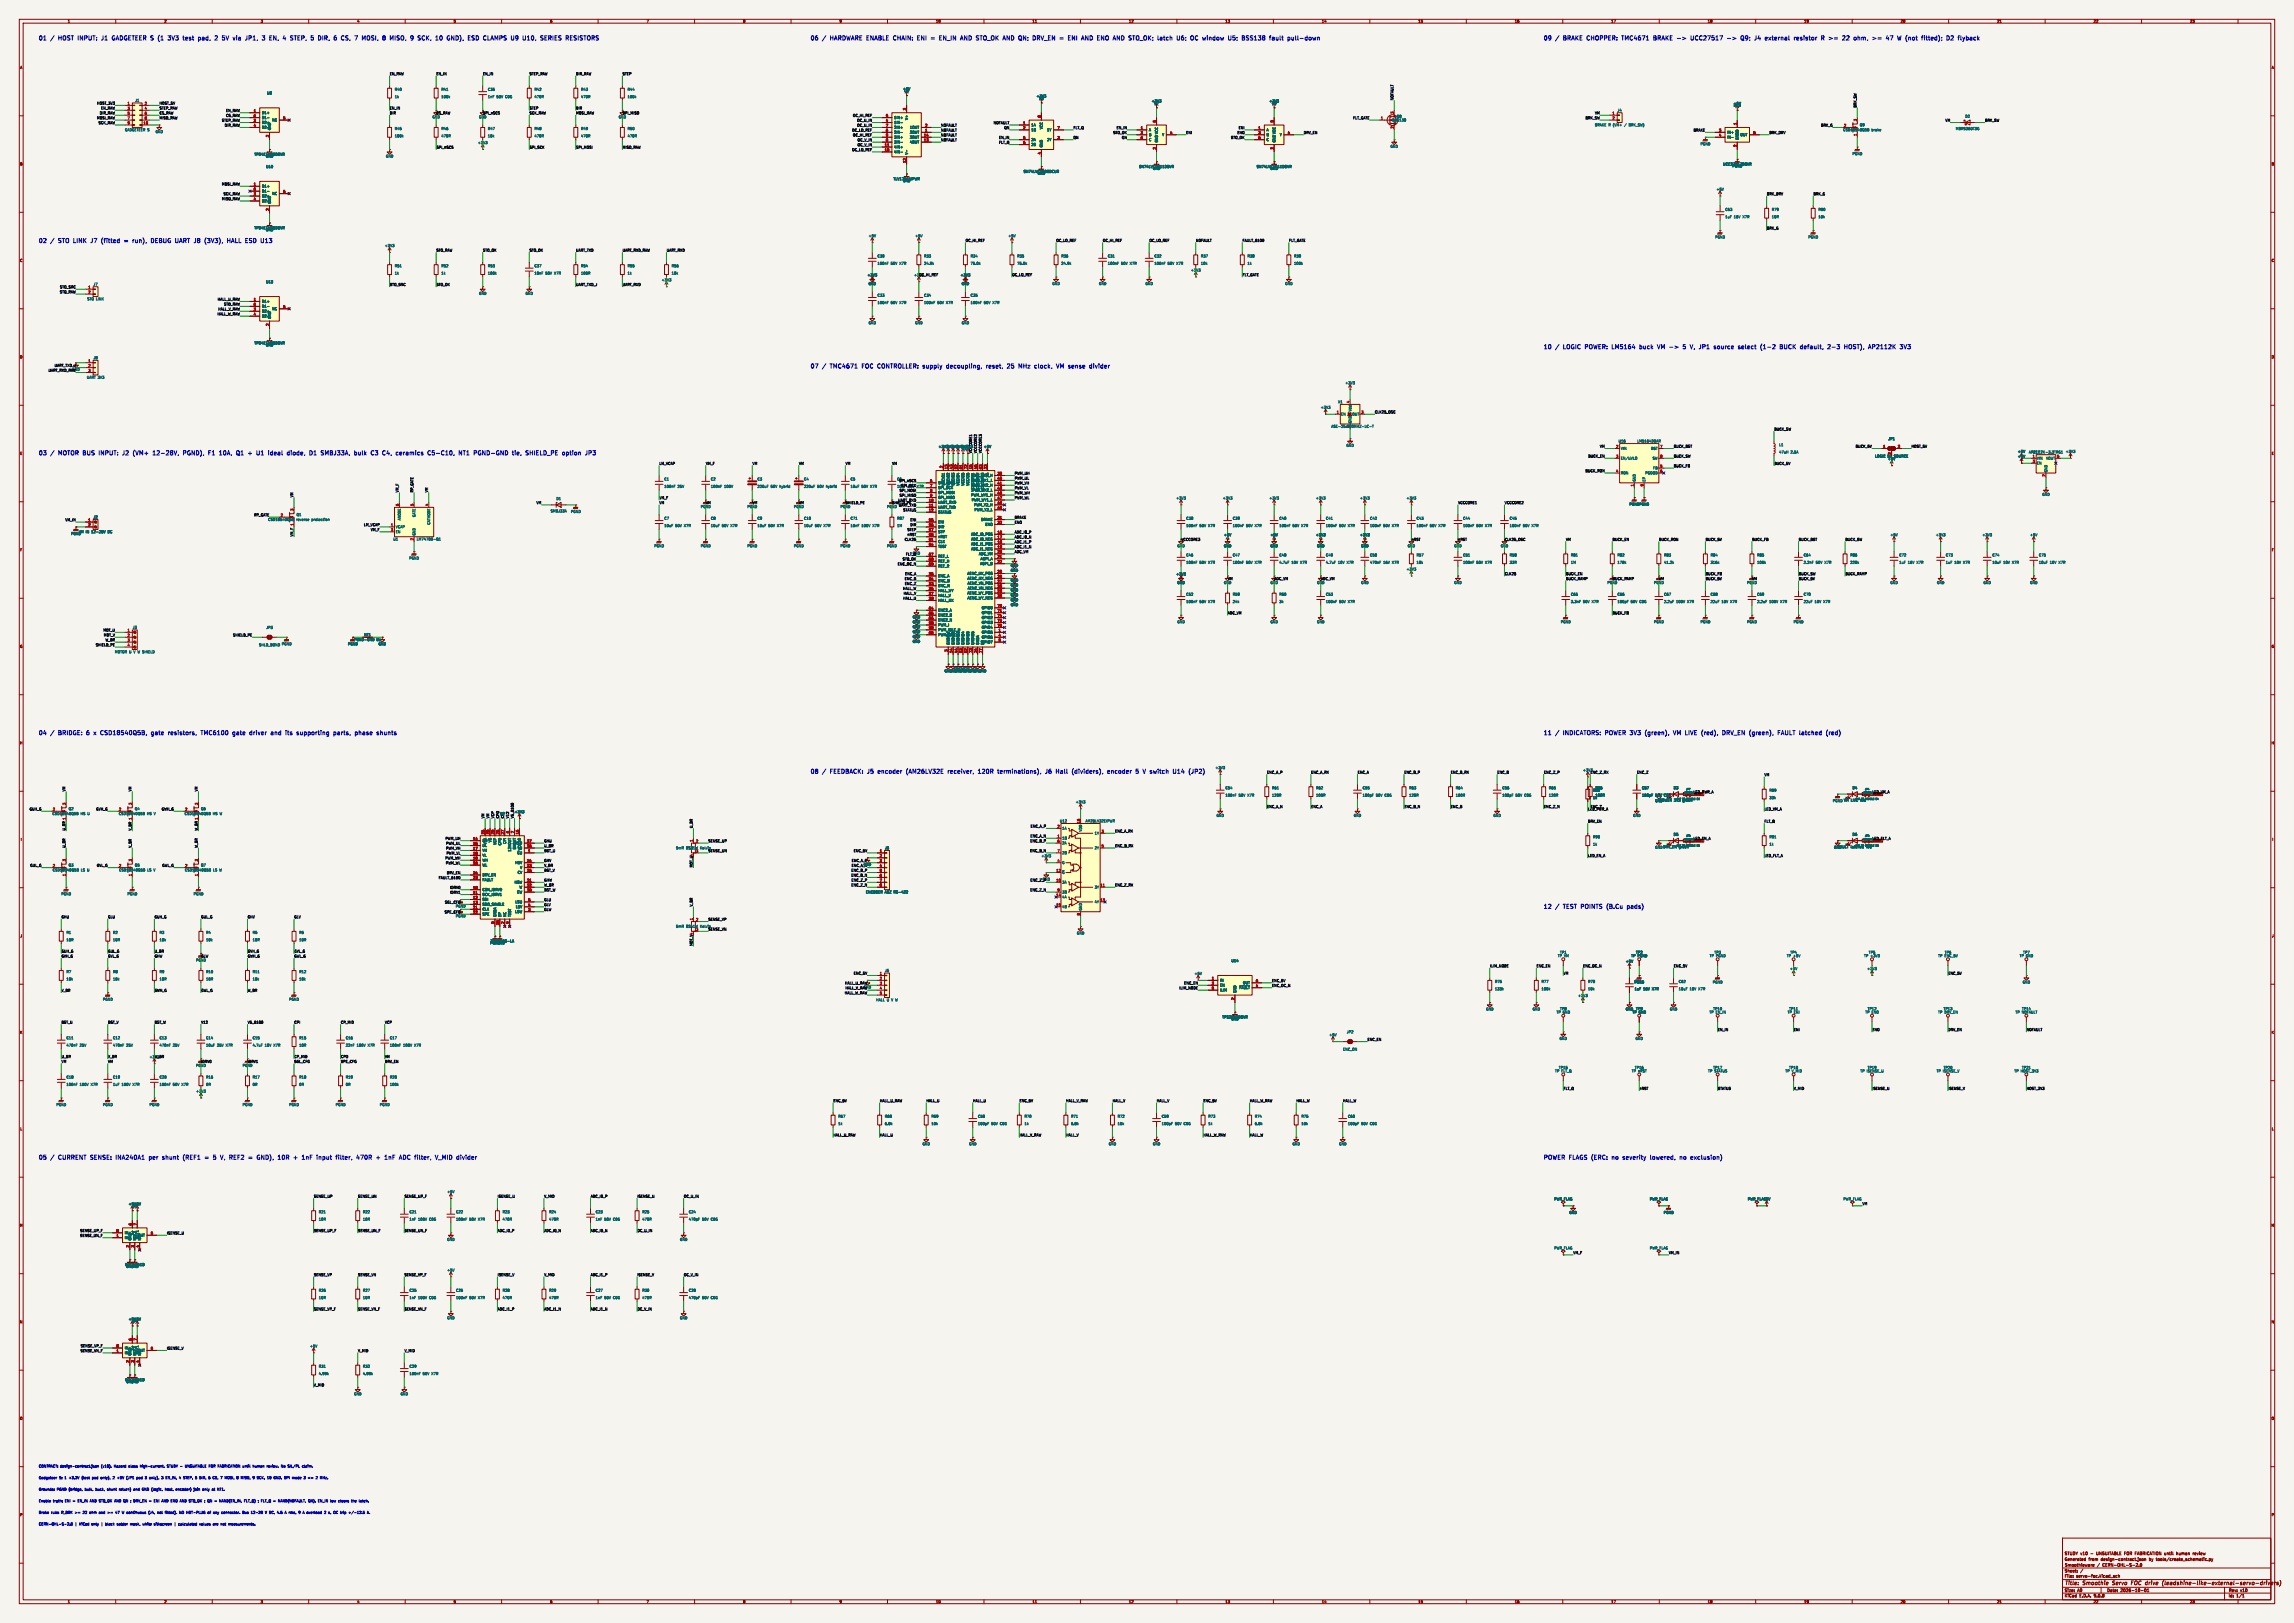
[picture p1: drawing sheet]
<svg xmlns="http://www.w3.org/2000/svg" width="1189mm" height="841mm" viewBox="0 0 1189 841" stroke-linecap="round" stroke-linejoin="round" font-family="sans-serif">
<defs><g id="words">
<g font-size="3.1" fill="#0000c2">
<text x="20" y="21">01</text>
<text x="30" y="21">HOST INPUT:</text>
<text x="52" y="21">J1</text>
<text x="58" y="21">GADGETEER S (1</text>
<text x="87" y="21">3V3</text>
<text x="95" y="21">test</text>
<text x="102" y="21">pad,</text>
<text x="111" y="21">2</text>
<text x="115" y="21">5V via</text>
<text x="127" y="21">JP1,</text>
<text x="136" y="21">3 EN, 4 STEP, 5 DIR, 6 CS, 7 MOSI, 8 MISO, 9 SCK, 10</text>
<text x="232" y="21">GND),</text>
<text x="243" y="21">ESD CLAMPS U9</text>
<text x="271" y="21">U10,</text>
<text x="280" y="21">SERIES RESISTORS</text>
<text x="420" y="21">06</text>
<text x="430" y="21">HARDWARE ENABLE CHAIN: ENI =</text>
<text x="487" y="21">EN_IN AND STO_OK AND QN; DRV_EN =</text>
<text x="553" y="21">ENI AND ENO AND STO_OK; latch</text>
<text x="610" y="21">U6;</text>
<text x="617" y="21">OC window</text>
<text x="637" y="21">U5;</text>
<text x="644" y="21">BSS138</text>
<text x="658" y="21">fault</text>
<text x="667" y="21">pull-down</text>
<text x="800" y="21">09</text>
<text x="810" y="21">BRAKE CHOPPER: TMC4671</text>
<text x="857" y="21">BRAKE -&gt;</text>
<text x="876" y="21">UCC27517</text>
<text x="902" y="21">Q9;</text>
<text x="909" y="21">J4</text>
<text x="915" y="21">external</text>
<text x="930" y="21">resistor</text>
<text x="944" y="21">R &gt;=</text>
<text x="955" y="21">22</text>
<text x="961" y="21">ohm,</text>
<text x="970" y="21">&gt;=</text>
<text x="977" y="21">47</text>
<text x="983" y="21">W (not</text>
<text x="996" y="21">fitted);</text>
<text x="1009" y="21">D2 flyback</text>
<text x="20" y="126">02</text>
<text x="30" y="126">STO LINK</text>
<text x="47" y="126">J7</text>
<text x="52" y="126">(fitted</text>
<text x="64" y="126">=</text>
<text x="68" y="126">run),</text>
<text x="78" y="126">DEBUG UART J8</text>
<text x="106" y="126">(3V3),</text>
<text x="118" y="126">HALL ESD U13</text>
<text x="800" y="181">10</text>
<text x="810" y="181">LOGIC POWER: LM5164</text>
<text x="849" y="181">buck</text>
<text x="859" y="181">VM -&gt;</text>
<text x="872" y="181">5 V, JP1</text>
<text x="888" y="181">source</text>
<text x="901" y="181">select</text>
<text x="912" y="181">(1-2</text>
<text x="922" y="181">BUCK default,</text>
<text x="947" y="181">2-3</text>
<text x="956" y="181">HOST),</text>
<text x="968" y="181">AP2112K</text>
<text x="985" y="181">3V3</text>
<text x="420" y="191">07</text>
<text x="430" y="191">TMC4671</text>
<text x="446" y="191">FOC CONTROLLER: supply</text>
<text x="490" y="191">decoupling,</text>
<text x="511" y="191">reset,</text>
<text x="522" y="191">25</text>
<text x="528" y="191">MHz clock,</text>
<text x="547" y="191">VM sense</text>
<text x="564" y="191">divider</text>
<text x="20" y="236">03</text>
<text x="30" y="236">MOTOR BUS INPUT:</text>
<text x="63" y="236">J2</text>
<text x="69" y="236">(VM+</text>
<text x="79" y="236">12-28V,</text>
<text x="95" y="236">PGND),</text>
<text x="108" y="236">F1</text>
<text x="113" y="236">10A,</text>
<text x="122" y="236">Q1 +</text>
<text x="133" y="236">U1</text>
<text x="139" y="236">ideal</text>
<text x="149" y="236">diode,</text>
<text x="160" y="236">D1 SMBJ33A,</text>
<text x="184" y="236">bulk</text>
<text x="192" y="236">C3 C4,</text>
<text x="205" y="236">ceramics</text>
<text x="222" y="236">C5-C10,</text>
<text x="238" y="236">NT1 PGND-GND</text>
<text x="266" y="236">tie,</text>
<text x="273" y="236">SHIELD_PE option</text>
<text x="303" y="236">JP3</text>
<text x="20" y="381">04</text>
<text x="30" y="381">BRIDGE: 6 x CSD18540Q5B,</text>
<text x="78" y="381">gate</text>
<text x="87" y="381">resistors,</text>
<text x="104" y="381">TMC6100</text>
<text x="120" y="381">gate</text>
<text x="129" y="381">driver</text>
<text x="140" y="381">and</text>
<text x="148" y="381">its</text>
<text x="154" y="381">supporting</text>
<text x="173" y="381">parts,</text>
<text x="184" y="381">phase</text>
<text x="195" y="381">shunts</text>
<text x="800" y="381">11</text>
<text x="810" y="381">INDICATORS: POWER 3V3</text>
<text x="852" y="381">(green),</text>
<text x="867" y="381">VM LIVE (red),</text>
<text x="892" y="381">DRV_EN (green),</text>
<text x="921" y="381">FAULT latched</text>
<text x="946" y="381">(red)</text>
<text x="420" y="401">08</text>
<text x="430" y="401">FEEDBACK: J5</text>
<text x="455" y="401">encoder</text>
<text x="469" y="401">(AM26LV32E</text>
<text x="491" y="401">receiver,</text>
<text x="507" y="401">120R</text>
<text x="517" y="401">terminations),</text>
<text x="542" y="401">J6</text>
<text x="547" y="401">Hall</text>
<text x="555" y="401">(dividers),</text>
<text x="574" y="401">encoder</text>
<text x="588" y="401">5 V switch</text>
<text x="608" y="401">U14</text>
<text x="616" y="401">(JP2)</text>
<text x="800" y="471">12</text>
<text x="810" y="471">TEST POINTS (B.Cu</text>
<text x="843" y="471">pads)</text>
<text x="20" y="601">05</text>
<text x="30" y="601">CURRENT SENSE: INA240A1</text>
<text x="77" y="601">per</text>
<text x="84" y="601">shunt</text>
<text x="95" y="601">(REF1</text>
<text x="106" y="601">=</text>
<text x="110" y="601">5 V, REF2 =</text>
<text x="133" y="601">GND),</text>
<text x="144" y="601">10R</text>
<text x="152" y="601">+</text>
<text x="156" y="601">1nF</text>
<text x="164" y="601">input</text>
<text x="174" y="601">filter,</text>
<text x="185" y="601">470R</text>
<text x="195" y="601">+</text>
<text x="199" y="601">1nF</text>
<text x="207" y="601">ADC filter,</text>
<text x="226" y="601">V_MID divider</text>
<text x="800" y="601">POWER FLAGS (ERC:</text>
<text x="835" y="601">no</text>
<text x="841" y="601">severity</text>
<text x="855" y="601">lowered,</text>
<text x="870" y="601">no</text>
<text x="876" y="601">exclusion)</text>
</g>
<g font-size="2.8" fill="#840000">
<text x="1070" y="822">Title:</text>
<text x="1080" y="822">Smoothie</text>
<text x="1096" y="822">Servo</text>
<text x="1106" y="822">FOC</text>
<text x="1114" y="822">drive</text>
<text x="1124" y="822">(leadshine-like-external-servo-drivers)</text>
</g>
<g font-size="2.1" fill="#840000">
<text x="1070" y="809">Generated</text>
<text x="1070" y="806">STUDY v10</text>
<text x="1083" y="809">from</text>
<text x="1084" y="806">-</text>
<text x="1087" y="806">UNSUITABLE</text>
<text x="1089" y="809">design-contract.json</text>
<text x="1101" y="806">FOR FABRICATION until</text>
<text x="1114" y="809">by</text>
<text x="1118" y="809">tools/create_schematic.py</text>
<text x="1129" y="806">human</text>
<text x="1137" y="806">review</text>
<text x="1070" y="815">Sheet:</text>
<text x="1070" y="812">Smoothieware</text>
<text x="1087" y="812">/</text>
<text x="1091" y="812">CERN-OHL-S-2.0</text>
<text x="1070" y="818">File:</text>
<text x="1076" y="818">servo-foc.kicad_sch</text>
<text x="1070" y="828">KiCad</text>
<text x="1070" y="825">Size:</text>
<text x="1077" y="825">A0</text>
<text x="1078" y="828">E.D.A.</text>
<text x="1085" y="828">9.0.8</text>
<text x="1092" y="825">Date:</text>
<text x="1099" y="825">2026-10-01</text>
<text x="1155" y="825">Rev:</text>
<text x="1155" y="828">Id:</text>
<text x="1159" y="828">1/1</text>
<text x="1161" y="825">v10</text>
</g>
<g font-size="1.8" fill="#840000">
<text x="35" y="12">1</text>
<text x="85" y="12">2</text>
<text x="135" y="12">3</text>
<text x="185" y="12">4</text>
<text x="235" y="12">5</text>
<text x="285" y="12">6</text>
<text x="335" y="12">7</text>
<text x="385" y="12">8</text>
<text x="435" y="12">9</text>
<text x="485" y="12">10</text>
<text x="535" y="12">11</text>
<text x="585" y="12">12</text>
<text x="635" y="12">13</text>
<text x="685" y="12">14</text>
<text x="735" y="12">15</text>
<text x="785" y="12">16</text>
<text x="835" y="12">17</text>
<text x="885" y="12">18</text>
<text x="935" y="12">19</text>
<text x="985" y="12">20</text>
<text x="1035" y="12">21</text>
<text x="1085" y="12">22</text>
<text x="1135" y="12">23</text>
<text x="10" y="36">A</text>
<text x="1177" y="36">A</text>
<text x="10" y="86">B</text>
<text x="1177" y="86">B</text>
<text x="10" y="136">C</text>
<text x="1177" y="136">C</text>
<text x="449" y="143">+3V3</text>
<text x="498" y="148">GND</text>
<text x="10" y="186">D</text>
<text x="1177" y="186">D</text>
<text x="10" y="236">E</text>
<text x="1177" y="236">E</text>
<text x="10" y="286">F</text>
<text x="1177" y="286">F</text>
<text x="609" y="298">+3V3</text>
<text x="524" y="302">GND</text>
<text x="524" y="304">GND</text>
<text x="524" y="312">GND</text>
<text x="524" y="309">GND</text>
<text x="473" y="323">GND</text>
<text x="10" y="336">G</text>
<text x="473" y="331">GND</text>
<text x="1177" y="336">G</text>
<text x="10" y="386">H</text>
<text x="1177" y="386">H</text>
<text x="858" y="413">50V</text>
<text x="11" y="436">I</text>
<text x="1178" y="436">I</text>
<text x="10" y="486">J</text>
<text x="1177" y="486">J</text>
<text x="10" y="536">K</text>
<text x="1177" y="536">K</text>
<text x="10" y="586">L</text>
<text x="1177" y="586">L</text>
<text x="10" y="636">M</text>
<text x="1177" y="636">M</text>
<text x="10" y="686">N</text>
<text x="1177" y="686">N</text>
<text x="10" y="736">O</text>
<text x="1177" y="736">O</text>
<text x="10" y="786">P</text>
<text x="1177" y="786">P</text>
<text x="35" y="831">1</text>
<text x="85" y="831">2</text>
<text x="135" y="831">3</text>
<text x="185" y="831">4</text>
<text x="235" y="831">5</text>
<text x="285" y="831">6</text>
<text x="335" y="831">7</text>
<text x="385" y="831">8</text>
<text x="435" y="831">9</text>
<text x="485" y="831">10</text>
<text x="535" y="831">11</text>
<text x="585" y="831">12</text>
<text x="635" y="831">13</text>
<text x="685" y="831">14</text>
<text x="735" y="831">15</text>
<text x="785" y="831">16</text>
<text x="835" y="831">17</text>
<text x="885" y="831">18</text>
<text x="935" y="831">19</text>
<text x="985" y="831">20</text>
<text x="1035" y="831">21</text>
<text x="1085" y="831">22</text>
<text x="1135" y="831">23</text>
</g>
<g font-size="1.8" fill="#0f0f0f">
<text x="202" y="39">EN_RAW</text>
<text x="226" y="39">EN_IN</text>
<text x="250" y="39">EN_IN</text>
<text x="274" y="39">STEP_RAW</text>
<text x="298" y="39">DIR_RAW</text>
<text x="323" y="39">STEP</text>
<text x="722" y="52" transform="rotate(-90 722 52)">NOFAULT</text>
<text x="50" y="54">HOST_3V3</text>
<text x="52" y="59">DIR_RAW</text>
<text x="52" y="57">EN_RAW</text>
<text x="83" y="57">STEP_RAW</text>
<text x="83" y="59">CS_RAW</text>
<text x="83" y="54">HOST_5V</text>
<text x="117" y="58">EN_RAW</text>
<text x="202" y="57">EN_IN</text>
<text x="202" y="59">DIR</text>
<text x="226" y="59">CS_RAW</text>
<text x="250" y="59">SPI_nSCS</text>
<text x="274" y="59">SCK_RAW</text>
<text x="274" y="57">STEP</text>
<text x="298" y="59">MOSI_RAW</text>
<text x="298" y="57">DIR</text>
<text x="323" y="59">SPI_MISO</text>
<text x="827" y="59">VM</text>
<text x="962" y="56" transform="rotate(-90 962 56)">BRK_SW</text>
<text x="50" y="62">MOSI_RAW</text>
<text x="51" y="64">SCK_RAW</text>
<text x="83" y="62">MISO_RAW</text>
<text x="115" y="63">STEP_RAW</text>
<text x="116" y="66">DIR_RAW</text>
<text x="117" y="61">CS_RAW</text>
<text x="442" y="61">OC_HI_REF</text>
<text x="444" y="63">OC_U_IN</text>
<text x="444" y="66">OC_U_IN</text>
<text x="488" y="66">NOFAULT</text>
<text x="515" y="64">NOFAULT</text>
<text x="701" y="62">FLT_GATE</text>
<text x="822" y="62">BRK_SW</text>
<text x="944" y="66">BRK_G</text>
<text x="1008" y="63">VM</text>
<text x="1029" y="63">BRK_SW</text>
<text x="442" y="68">OC_LO_REF</text>
<text x="442" y="71">OC_HI_REF</text>
<text x="488" y="68">NOFAULT</text>
<text x="488" y="71">NOFAULT</text>
<text x="520" y="67">QN</text>
<text x="556" y="67">FLT_Q</text>
<text x="577" y="70">STO_OK</text>
<text x="579" y="67">EN_IN</text>
<text x="615" y="70">ENI</text>
<text x="641" y="70">ENO</text>
<text x="642" y="67">ENI</text>
<text x="676" y="70">DRV_EN</text>
<text x="878" y="68">BRAKE</text>
<text x="917" y="70">BRK_DRV</text>
<text x="226" y="77">SPI_nSCS</text>
<text x="274" y="77">SPI_SCK</text>
<text x="298" y="77">SPI_MOSI</text>
<text x="323" y="77">MISO_RAW</text>
<text x="444" y="76">OC_V_IN</text>
<text x="444" y="73">OC_V_IN</text>
<text x="488" y="73">NOFAULT</text>
<text x="518" y="75">FLT_Q</text>
<text x="518" y="72">EN_IN</text>
<text x="556" y="72">QN</text>
<text x="581" y="72">QN</text>
<text x="638" y="72">STO_OK</text>
<text x="442" y="78">OC_LO_REF</text>
<text x="115" y="96">MOSI_RAW</text>
<text x="116" y="101">SCK_RAW</text>
<text x="916" y="101">BRK_DRV</text>
<text x="940" y="101">BRK_G</text>
<text x="115" y="104">MISO_RAW</text>
<text x="916" y="119">BRK_G</text>
<text x="500" y="125">OC_HI_REF</text>
<text x="547" y="125">OC_LO_REF</text>
<text x="572" y="125">OC_HI_REF</text>
<text x="596" y="125">OC_LO_REF</text>
<text x="620" y="125">NOFAULT</text>
<text x="644" y="125">FAULT_6100</text>
<text x="668" y="125">FLT_GATE</text>
<text x="226" y="130">STO_RAW</text>
<text x="250" y="130">STO_OK</text>
<text x="274" y="130">STO_OK</text>
<text x="298" y="130">UART_TXD</text>
<text x="323" y="130">UART_RXD_RAW</text>
<text x="345" y="130">UART_RXD</text>
<text x="474" y="143">+3V3</text>
<text x="476" y="143">OC_HI_REF</text>
<text x="525" y="143">OC_LO_REF</text>
<text x="644" y="143">FLT_GATE</text>
<text x="31" y="150">STO_SRC</text>
<text x="202" y="148">STO_SRC</text>
<text x="226" y="148">STO_OK</text>
<text x="298" y="148">UART_TXD_J</text>
<text x="323" y="148">UART_RXD</text>
<text x="31" y="152">STO_RAW</text>
<text x="113" y="156">HALL_U_RAW</text>
<text x="113" y="161">HALL_V_RAW</text>
<text x="116" y="158">STO_RAW</text>
<text x="113" y="163">HALL_W_RAW</text>
<text x="28" y="190">UART_TXD_J</text>
<text x="25" y="193">UART_RXD_RAW</text>
<text x="37" y="192">GND</text>
<text x="712" y="214">CLK25_OSC</text>
<text x="919" y="223">BUCK_SW</text>
<text x="829" y="232">VM</text>
<text x="867" y="232">BUCK_BST</text>
<text x="962" y="232">BUCK_5V</text>
<text x="991" y="232">HOST_5V</text>
<text x="506" y="235" transform="rotate(-90 506 235)">VCCCORE2</text>
<text x="509" y="235" transform="rotate(-90 509 235)">VCCCORE3</text>
<text x="823" y="237">BUCK_EN</text>
<text x="867" y="237">BUCK_SW</text>
<text x="342" y="241">LM_VCAP</text>
<text x="366" y="241">VM_F</text>
<text x="390" y="241">VM</text>
<text x="414" y="241">VM</text>
<text x="438" y="241">VM</text>
<text x="462" y="241">VM</text>
<text x="822" y="245">BUCK_RON</text>
<text x="867" y="242">BUCK_FB</text>
<text x="919" y="241">BUCK_5V</text>
<text x="465" y="249">C6</text>
<text x="466" y="250">SPI_nSCS</text>
<text x="526" y="249">PWM_UL</text>
<text x="526" y="251">PWM_VH</text>
<text x="526" y="246">PWM_UH</text>
<text x="152" y="258" transform="rotate(-90 152 258)">VM</text>
<text x="207" y="255" transform="rotate(-90 207 255)">VM_F</text>
<text x="214" y="255" transform="rotate(-90 214 255)">RP_GATE</text>
<text x="222" y="255" transform="rotate(-90 222 255)">VM</text>
<text x="465" y="253">10uF</text>
<text x="466" y="257">SPI_MISO</text>
<text x="466" y="255">SPI_MOSI</text>
<text x="467" y="252">SPI_SCK</text>
<text x="471" y="253">50V</text>
<text x="526" y="254">PWM_VL</text>
<text x="526" y="256">PWM_WH</text>
<text x="278" y="261">VM</text>
<text x="342" y="259">VM_F</text>
<text x="342" y="261">VM</text>
<text x="366" y="261">VM</text>
<text x="390" y="261">VM</text>
<text x="414" y="261">VM</text>
<text x="438" y="261">SHIELD_PE</text>
<text x="462" y="261">SHIELD_PE</text>
<text x="465" y="260">UART_RXD</text>
<text x="466" y="263">UART_TXD</text>
<text x="526" y="259">PWM_WL</text>
<text x="756" y="261">VCCCORE1</text>
<text x="780" y="261">VCCCORE2</text>
<text x="132" y="268">RP_GATE</text>
<text x="468" y="265">STATUS</text>
<text x="526" y="269">BRAKE</text>
<text x="34" y="270">VM_IN</text>
<text x="188" y="273">LM_VCAP</text>
<text x="192" y="275">VM_F</text>
<text x="470" y="275">STEP</text>
<text x="472" y="273">DIR</text>
<text x="472" y="270">ENI</text>
<text x="526" y="271">ENO</text>
<text x="152" y="278" transform="rotate(-90 152 278)">VM_F 1</text>
<text x="469" y="280">CLK25</text>
<text x="470" y="278">nRST</text>
<text x="526" y="277">ADC_I0_P</text>
<text x="526" y="279">ADC_I0_N</text>
<text x="526" y="282">ADC_I1_P</text>
<text x="612" y="280">VCCCORE3</text>
<text x="732" y="280">nRST</text>
<text x="756" y="280">nRST</text>
<text x="780" y="280">CLK25_OSC</text>
<text x="812" y="280">VM</text>
<text x="836" y="280">BUCK_EN</text>
<text x="860" y="280">BUCK_RON</text>
<text x="884" y="280">BUCK_5V</text>
<text x="908" y="280">BUCK_FB</text>
<text x="932" y="280">BUCK_BST</text>
<text x="956" y="280">BUCK_SW</text>
<text x="469" y="288">FLT_Q</text>
<text x="473" y="288">GND</text>
<text x="526" y="284">ADC_I1_N</text>
<text x="526" y="287">ADC_VM</text>
<text x="465" y="293">ENC_OC_N</text>
<text x="468" y="290">STO_OK</text>
<text x="469" y="298">ENC_A</text>
<text x="780" y="298">CLK25</text>
<text x="812" y="298">BUCK_EN</text>
<text x="884" y="298">BUCK_FB</text>
<text x="932" y="298">BUCK_SW</text>
<text x="956" y="298">BUCK_RAMP</text>
<text x="468" y="306">HALL_W</text>
<text x="469" y="301">ENC_B</text>
<text x="469" y="303">ENC_Z</text>
<text x="636" y="301">VM</text>
<text x="660" y="301">ADC_VM</text>
<text x="685" y="301">ADC_VM</text>
<text x="812" y="301">BUCK_RAMP</text>
<text x="836" y="301">BUCK_RAMP</text>
<text x="860" y="301">VM</text>
<text x="884" y="301">BUCK_5V</text>
<text x="908" y="301">VM</text>
<text x="932" y="301">BUCK_5V</text>
<text x="468" y="311">HALL_U</text>
<text x="468" y="308">HALL_V</text>
<text x="636" y="318">ADC_VM</text>
<text x="836" y="318">BUCK_FB</text>
<text x="53" y="327">MOT_U</text>
<text x="54" y="330">MOT_V</text>
<text x="121" y="330">SHIELD_PE</text>
<text x="50" y="335">SHIELD_PE</text>
<text x="55" y="332">W_BR</text>
<text x="657" y="401">ENC_A_P</text>
<text x="679" y="401">ENC_A_RX</text>
<text x="704" y="401">ENC_A</text>
<text x="728" y="401">ENC_B_P</text>
<text x="752" y="401">ENC_B_RX</text>
<text x="776" y="401">ENC_B</text>
<text x="800" y="401">ENC_Z_P</text>
<text x="820" y="400">+3V3</text>
<text x="824" y="401">ENC_Z_RX</text>
<text x="848" y="401">ENC_Z</text>
<text x="914" y="402">VM</text>
<text x="34" y="410" transform="rotate(-90 34 410)">VM</text>
<text x="68" y="410" transform="rotate(-90 68 410)">VM</text>
<text x="103" y="410" transform="rotate(-90 103 410)">VM</text>
<text x="878" y="411">LED_PWR_A</text>
<text x="970" y="411">LED_VM_A</text>
<text x="657" y="419">ENC_A_N</text>
<text x="679" y="419">ENC_A</text>
<text x="728" y="419">ENC_B_N</text>
<text x="752" y="419">ENC_B</text>
<text x="800" y="419">ENC_Z_N</text>
<text x="824" y="419">ENC_Z</text>
<text x="15" y="420">GUH_G</text>
<text x="50" y="420">GVH_G</text>
<text x="84" y="420">GWH_G</text>
<text x="251" y="424" transform="rotate(-90 251 424)">VM</text>
<text x="254" y="424" transform="rotate(-90 254 424)">VM</text>
<text x="256" y="424" transform="rotate(-90 256 424)">VCP</text>
<text x="259" y="424" transform="rotate(-90 259 424)">CPO</text>
<text x="261" y="424" transform="rotate(-90 261 424)">CPI</text>
<text x="264" y="424" transform="rotate(-90 264 424)">V12</text>
<text x="266" y="424" transform="rotate(-90 266 424)">V5_6100</text>
<text x="823" y="420">LED_PWR_A</text>
<text x="914" y="420">LED_VM_A</text>
<text x="34" y="431" transform="rotate(-90 34 431)">U_BR 1</text>
<text x="68" y="431" transform="rotate(-90 68 431)">V_BR 1</text>
<text x="103" y="431" transform="rotate(-90 103 431)">W_BR 1</text>
<text x="359" y="429" transform="rotate(-90 359 429)">U_BR</text>
<text x="534" y="429">ENC_A_P</text>
<text x="578" y="431">ENC_A_RX</text>
<text x="823" y="426">DRV_EN</text>
<text x="914" y="426">FLT_Q</text>
<text x="231" y="435">PWM_UH</text>
<text x="231" y="438">PWM_UL</text>
<text x="282" y="437">GHU</text>
<text x="367" y="437">SENSE_UP</text>
<text x="534" y="437">ENC_B_P</text>
<text x="534" y="434">ENC_A_N</text>
<text x="878" y="435">LED_EN_A</text>
<text x="970" y="435">LED_FLT_A</text>
<text x="34" y="439" transform="rotate(-90 34 439)">U_BR</text>
<text x="68" y="439" transform="rotate(-90 68 439)">V_BR</text>
<text x="103" y="439" transform="rotate(-90 103 439)">W_BR</text>
<text x="231" y="440">PWM_VH</text>
<text x="231" y="443">PWM_VL</text>
<text x="282" y="439">U_BR</text>
<text x="282" y="442">BST_U</text>
<text x="359" y="440">1W Kelvin</text>
<text x="367" y="442">SENSE_UN</text>
<text x="442" y="442">ENC_5V</text>
<text x="534" y="442">ENC_B_N</text>
<text x="578" y="439">ENC_B_RX</text>
<text x="16" y="449">GUL_G</text>
<text x="50" y="449">GVL_G</text>
<text x="84" y="449">GWL_G</text>
<text x="231" y="445">PWM_WH</text>
<text x="231" y="448">PWM_WL</text>
<text x="282" y="449">V_BR</text>
<text x="282" y="447">GHV</text>
<text x="359" y="450" transform="rotate(-90 359 450)">MOT_U4</text>
<text x="441" y="449">ENC_A_N</text>
<text x="441" y="447">ENC_A_P</text>
<text x="823" y="444">LED_EN_A</text>
<text x="914" y="444">LED_FLT_A</text>
<text x="227" y="456">FAULT_6100</text>
<text x="231" y="453">DRV_EN</text>
<text x="282" y="452">BST_V</text>
<text x="441" y="454">ENC_B_N</text>
<text x="441" y="452">ENC_B_P</text>
<text x="233" y="461">IDRV0</text>
<text x="282" y="459">W_BR</text>
<text x="282" y="457">GHW</text>
<text x="282" y="462">BST_W</text>
<text x="441" y="459">ENC_Z_N</text>
<text x="441" y="457">ENC_Z_P</text>
<text x="534" y="462">ENC_Z_N</text>
<text x="534" y="457">ENC_Z_P</text>
<text x="540" y="456">GND</text>
<text x="578" y="459">ENC_Z_RX</text>
<text x="233" y="463">IDRV1</text>
<text x="282" y="467">GLU</text>
<text x="230" y="473">SPE_CFG</text>
<text x="230" y="468">SGL_CFG</text>
<text x="282" y="470">GLV</text>
<text x="282" y="472">GLW</text>
<text x="359" y="470" transform="rotate(-90 359 470)">V_BR</text>
<text x="32" y="476">GHU</text>
<text x="56" y="476">GLU</text>
<text x="80" y="476">GUH_G</text>
<text x="104" y="476">GUL_G</text>
<text x="128" y="476">GHV</text>
<text x="152" y="476">GLV</text>
<text x="367" y="477">SENSE_VP</text>
<text x="359" y="481">1W Kelvin</text>
<text x="367" y="482">SENSE_VN</text>
<text x="359" y="490" transform="rotate(-90 359 490)">MOT_V4</text>
<text x="32" y="496">GVH_G</text>
<text x="32" y="494">GUH_G</text>
<text x="56" y="494">GUL_G</text>
<text x="56" y="496">GVL_G</text>
<text x="80" y="494">U_BR</text>
<text x="80" y="496">GHW</text>
<text x="104" y="496">GLW</text>
<text x="128" y="496">GWH_G</text>
<text x="128" y="494">GVH_G</text>
<text x="152" y="496">GWL_G</text>
<text x="152" y="494">GVL_G</text>
<text x="772" y="501">ILIM_NODE</text>
<text x="796" y="501">ENC_EN</text>
<text x="820" y="501">ENC_OC_N</text>
<text x="867" y="501">ENC_5V</text>
<text x="442" y="505">ENC_5V</text>
<text x="659" y="509">ENC_5V</text>
<text x="810" y="505">VM</text>
<text x="1010" y="505">ENC_5V</text>
<text x="32" y="514">V_BR</text>
<text x="80" y="514">GWH_G</text>
<text x="104" y="514">GWL_G</text>
<text x="128" y="514">W_BR</text>
<text x="438" y="515">HALL_W_RAW</text>
<text x="438" y="510">HALL_U_RAW</text>
<text x="438" y="513">HALL_V_RAW</text>
<text x="448" y="512">GND</text>
<text x="611" y="513">ILIM_NODE</text>
<text x="614" y="510">ENC_EN</text>
<text x="659" y="511">ENC_OC_N</text>
<text x="32" y="531">BST_U</text>
<text x="56" y="531">BST_V</text>
<text x="80" y="531">BST_W</text>
<text x="104" y="531">V12</text>
<text x="128" y="531">V5_6100</text>
<text x="152" y="531">CPI</text>
<text x="177" y="531">CP_MID</text>
<text x="199" y="531">VCP</text>
<text x="709" y="539">ENC_EN</text>
<text x="890" y="534">EN_IN</text>
<text x="930" y="534">ENI</text>
<text x="970" y="534">ENO</text>
<text x="1010" y="534">DRV_EN</text>
<text x="1050" y="534">NOFAULT</text>
<text x="32" y="548">U_BR</text>
<text x="32" y="551">VM</text>
<text x="56" y="548">V_BR</text>
<text x="56" y="551">VM</text>
<text x="77" y="549">+3V3</text>
<text x="80" y="548">W_BR</text>
<text x="104" y="551">IDRV0</text>
<text x="128" y="551">IDRV1</text>
<text x="152" y="551">SGL_CFG</text>
<text x="152" y="548">CP_MID</text>
<text x="177" y="551">SPE_CFG</text>
<text x="177" y="548">CPO</text>
<text x="199" y="548">VM</text>
<text x="199" y="551">DRV_EN</text>
<text x="810" y="565">FLT_Q</text>
<text x="850" y="565">nRST</text>
<text x="890" y="565">STATUS</text>
<text x="930" y="565">V_MID</text>
<text x="970" y="565">ISENSE_U</text>
<text x="1010" y="565">ISENSE_V</text>
<text x="1050" y="565">HOST_3V3</text>
<text x="432" y="571">ENC_5V</text>
<text x="456" y="571">HALL_U_RAW</text>
<text x="480" y="571">HALL_U</text>
<text x="504" y="571">HALL_U</text>
<text x="528" y="571">ENC_5V</text>
<text x="552" y="571">HALL_V_RAW</text>
<text x="577" y="571">HALL_V</text>
<text x="599" y="571">HALL_V</text>
<text x="624" y="571">ENC_5V</text>
<text x="648" y="571">HALL_W_RAW</text>
<text x="672" y="571">HALL_W</text>
<text x="696" y="571">HALL_W</text>
<text x="432" y="589">HALL_U_RAW</text>
<text x="456" y="589">HALL_U</text>
<text x="528" y="589">HALL_V_RAW</text>
<text x="552" y="589">HALL_V</text>
<text x="624" y="589">HALL_W_RAW</text>
<text x="648" y="589">HALL_W</text>
<text x="163" y="621">SENSE_UP</text>
<text x="185" y="621">SENSE_UN</text>
<text x="210" y="621">SENSE_UP_F</text>
<text x="258" y="621">ISENSE_U</text>
<text x="282" y="621">V_MID</text>
<text x="306" y="621">ADC_I0_P</text>
<text x="330" y="621">ISENSE_U</text>
<text x="354" y="621">OC_U_IN</text>
<text x="965" y="624">VM</text>
<text x="41" y="641">SENSE_UN_F</text>
<text x="41" y="638">SENSE_UP_F</text>
<text x="86" y="640">ISENSE_U</text>
<text x="163" y="638">SENSE_UP_F</text>
<text x="185" y="638">SENSE_UN_F</text>
<text x="210" y="638">SENSE_UN_F</text>
<text x="258" y="638">ADC_I0_P</text>
<text x="282" y="638">ADC_I0_N</text>
<text x="306" y="638">ADC_I0_N</text>
<text x="330" y="638">OC_U_IN</text>
<text x="815" y="650">VM_F</text>
<text x="865" y="650">VM_IN</text>
<text x="163" y="661">SENSE_VP</text>
<text x="185" y="661">SENSE_VN</text>
<text x="210" y="661">SENSE_VP_F</text>
<text x="258" y="661">ISENSE_V</text>
<text x="282" y="661">V_MID</text>
<text x="306" y="661">ADC_I1_P</text>
<text x="330" y="661">ISENSE_V</text>
<text x="354" y="661">OC_V_IN</text>
<text x="163" y="679">SENSE_VP_F</text>
<text x="185" y="679">SENSE_VN_F</text>
<text x="210" y="679">SENSE_VN_F</text>
<text x="258" y="679">ADC_I1_P</text>
<text x="282" y="679">ADC_I1_N</text>
<text x="306" y="679">ADC_I1_N</text>
<text x="330" y="679">OC_V_IN</text>
<text x="42" y="701">SENSE_VN_F</text>
<text x="42" y="698">SENSE_VP_F</text>
<text x="86" y="699">ISENSE_V</text>
<text x="185" y="701">V_MID</text>
<text x="210" y="701">V_MID</text>
<text x="163" y="718">V_MID</text>
</g>
<g font-size="1.8" fill="#006464">
<text x="204" y="47">R40</text>
<text x="229" y="47">R41</text>
<text x="253" y="47">C36</text>
<text x="277" y="47">R42</text>
<text x="301" y="47">R43</text>
<text x="325" y="47">R44</text>
<text x="468" y="47">+5V</text>
<text x="469" y="48">U5</text>
<text x="70" y="53">J1</text>
<text x="138" y="49">U9</text>
<text x="204" y="51">1k</text>
<text x="229" y="51">100k</text>
<text x="253" y="51">1nF</text>
<text x="257" y="51">50V</text>
<text x="262" y="51">C0G</text>
<text x="277" y="51">470R</text>
<text x="301" y="51">470R</text>
<text x="325" y="51">100k</text>
<text x="537" y="51">+3V3</text>
<text x="538" y="52">U6</text>
<text x="597" y="53">+3V3</text>
<text x="658" y="53">+3V3</text>
<text x="136" y="59">D1+</text>
<text x="598" y="54">U7</text>
<text x="659" y="54">U8</text>
<text x="838" y="58">J4</text>
<text x="898" y="55">+5V</text>
<text x="898" y="55">U15</text>
<text x="136" y="62">D1-</text>
<text x="136" y="64">D2+</text>
<text x="141" y="63">NC</text>
<text x="224" y="62">GND</text>
<text x="248" y="62">GND</text>
<text x="321" y="62">GND</text>
<text x="463" y="62">1IN+</text>
<text x="463" y="64">1IN-</text>
<text x="471" y="62" transform="rotate(-90 471 62)">V+</text>
<text x="534" y="66">1A</text>
<text x="721" y="63">BSS138</text>
<text x="724" y="61">Q8</text>
<text x="826" y="66">BRAKE R (VM+</text>
<text x="842" y="66">/</text>
<text x="845" y="66">BRK_SW)</text>
<text x="964" y="66">Q9</text>
<text x="1018" y="61">D2</text>
<text x="65" y="68">GADGETEER S</text>
<text x="81" y="69">GND</text>
<text x="136" y="67">D2-</text>
<text x="141" y="68" transform="rotate(-90 141 68)">GND</text>
<text x="204" y="68">R45</text>
<text x="204" y="71">100k</text>
<text x="229" y="71">470R</text>
<text x="229" y="68">R46</text>
<text x="253" y="71">10k</text>
<text x="253" y="68">R47</text>
<text x="277" y="71">470R</text>
<text x="277" y="68">R48</text>
<text x="301" y="71">470R</text>
<text x="301" y="68">R49</text>
<text x="325" y="71">470R</text>
<text x="325" y="68">R50</text>
<text x="463" y="67">2IN+</text>
<text x="463" y="69">2IN-</text>
<text x="463" y="72">3IN+</text>
<text x="471" y="67">1OUT</text>
<text x="471" y="69">2OUT</text>
<text x="471" y="72">3OUT</text>
<text x="534" y="68">1B</text>
<text x="541" y="67" transform="rotate(-90 541 67)">VCC</text>
<text x="543" y="68">1Y</text>
<text x="595" y="68">A</text>
<text x="595" y="71">B</text>
<text x="602" y="71">Y</text>
<text x="656" y="68">A</text>
<text x="656" y="71">B</text>
<text x="663" y="71">Y</text>
<text x="895" y="69">IN+</text>
<text x="895" y="72">IN-</text>
<text x="901" y="71" transform="rotate(-90 901 71)">VDD</text>
<text x="902" y="71">OUT</text>
<text x="955" y="68">CSD18540Q5B</text>
<text x="970" y="68">brake</text>
<text x="1014" y="68">MBRS360T3G</text>
<text x="248" y="75">+3V3</text>
<text x="463" y="75">3IN-</text>
<text x="463" y="77">4IN+</text>
<text x="471" y="75">4OUT</text>
<text x="534" y="73">2A</text>
<text x="534" y="76">2B</text>
<text x="541" y="76" transform="rotate(-90 541 76)">GND</text>
<text x="543" y="73">2Y</text>
<text x="595" y="73">C</text>
<text x="600" y="74" transform="rotate(-90 600 74)">GND VCC</text>
<text x="656" y="73">C</text>
<text x="661" y="74" transform="rotate(-90 661 74)">GND VCC</text>
<text x="721" y="77">GND</text>
<text x="881" y="75">PGND</text>
<text x="901" y="73" transform="rotate(-90 901 73)">GND</text>
<text x="132" y="81">TPD4E1U06DBVR</text>
<text x="138" y="82">GND</text>
<text x="200" y="82">GND</text>
<text x="463" y="80">4IN-</text>
<text x="471" y="80" transform="rotate(-90 471 80)">V-</text>
<text x="960" y="81">PGND</text>
<text x="138" y="87">U10</text>
<text x="530" y="90">SN74LVC2G00DCUR</text>
<text x="590" y="87">SN74LVC1G11DBVR</text>
<text x="597" y="88">GND</text>
<text x="651" y="87">SN74LVC1G11DBVR</text>
<text x="658" y="88">GND</text>
<text x="893" y="86">UCC27517DBVR</text>
<text x="898" y="87">PGND</text>
<text x="463" y="94">TLV1704AIPWR</text>
<text x="468" y="95">GND</text>
<text x="538" y="91">GND</text>
<text x="136" y="97">D1+</text>
<text x="136" y="100">D1-</text>
<text x="141" y="101">NC</text>
<text x="890" y="99">+5V</text>
<text x="136" y="102">D2+</text>
<text x="136" y="105">D2-</text>
<text x="141" y="106" transform="rotate(-90 141 106)">GND</text>
<text x="894" y="113">1uF</text>
<text x="894" y="109">C63</text>
<text x="899" y="113">16V</text>
<text x="903" y="113">X7R</text>
<text x="918" y="109">R79</text>
<text x="918" y="113">10R</text>
<text x="942" y="113">10k</text>
<text x="942" y="109">R80</text>
<text x="132" y="119">TPD4E1U06DBVR</text>
<text x="138" y="120">GND</text>
<text x="450" y="123">+5V</text>
<text x="474" y="123">+5V</text>
<text x="522" y="123">+5V</text>
<text x="889" y="124">PGND</text>
<text x="937" y="124">PGND</text>
<text x="199" y="128">+3V3</text>
<text x="455" y="137">100nF</text>
<text x="455" y="134">C30</text>
<text x="462" y="137">50V</text>
<text x="466" y="137">X7R</text>
<text x="479" y="134">R33</text>
<text x="479" y="137">24.9k</text>
<text x="503" y="134">R34</text>
<text x="503" y="137">75.0k</text>
<text x="527" y="134">R35</text>
<text x="527" y="137">75.0k</text>
<text x="550" y="134">R36</text>
<text x="550" y="137">24.9k</text>
<text x="574" y="137">100nF</text>
<text x="574" y="134">C31</text>
<text x="581" y="137">50V</text>
<text x="586" y="137">X7R</text>
<text x="598" y="137">100nF</text>
<text x="598" y="134">C32</text>
<text x="605" y="137">50V</text>
<text x="610" y="137">X7R</text>
<text x="622" y="137">10k</text>
<text x="622" y="134">R37</text>
<text x="646" y="134">R38</text>
<text x="646" y="137">1k</text>
<text x="671" y="134">R39</text>
<text x="671" y="137">100k</text>
<text x="204" y="139">R51</text>
<text x="204" y="142">1k</text>
<text x="229" y="139">R52</text>
<text x="229" y="142">1k</text>
<text x="253" y="139">R53</text>
<text x="253" y="142">100k</text>
<text x="277" y="139">C37</text>
<text x="277" y="142">10nF</text>
<text x="283" y="142">50V</text>
<text x="287" y="142">X7R</text>
<text x="301" y="142">100R</text>
<text x="301" y="139">R54</text>
<text x="325" y="139">R55</text>
<text x="325" y="142">1k</text>
<text x="348" y="142">10k</text>
<text x="348" y="139">R56</text>
<text x="498" y="143">+3V3</text>
<text x="617" y="141">+3V3</text>
<text x="48" y="148">J7</text>
<text x="138" y="147">U13</text>
<text x="343" y="146">+3V3</text>
<text x="450" y="148">GND</text>
<text x="545" y="148">GND</text>
<text x="569" y="148">GND</text>
<text x="594" y="148">GND</text>
<text x="666" y="148">GND</text>
<text x="45" y="156">STO LINK</text>
<text x="248" y="153">GND</text>
<text x="272" y="153">GND</text>
<text x="455" y="154">C33</text>
<text x="479" y="154">C34</text>
<text x="503" y="154">C35</text>
<text x="136" y="157">D1+</text>
<text x="136" y="160">D1-</text>
<text x="141" y="161">NC</text>
<text x="455" y="158">100nF</text>
<text x="462" y="158">50V</text>
<text x="466" y="158">X7R</text>
<text x="479" y="158">100nF</text>
<text x="486" y="158">50V</text>
<text x="491" y="158">X7R</text>
<text x="503" y="158">100nF</text>
<text x="510" y="158">50V</text>
<text x="515" y="158">X7R</text>
<text x="136" y="162">D2+</text>
<text x="136" y="165">D2-</text>
<text x="141" y="165" transform="rotate(-90 141 165)">GND</text>
<text x="450" y="168">GND</text>
<text x="474" y="168">GND</text>
<text x="498" y="168">GND</text>
<text x="132" y="179">TPD4E1U06DBVR</text>
<text x="138" y="180">GND</text>
<text x="48" y="186">J8</text>
<text x="45" y="196">UART 3V3</text>
<text x="697" y="199">+3V3</text>
<text x="693" y="209">X1</text>
<text x="684" y="212">+3V3</text>
<text x="695" y="215">EN</text>
<text x="701" y="213" transform="rotate(-90 701 213)">Vdd</text>
<text x="701" y="215">OUT</text>
<text x="690" y="222">ASE-25.000MHZ-LC-T</text>
<text x="700" y="222" transform="rotate(-90 700 222)">2</text>
<text x="701" y="219" transform="rotate(-90 701 219)">GND</text>
<text x="486" y="232">+3V3 +3V3 +3V3</text>
<text x="489" y="232">+3V3 +3V3 +3V3</text>
<text x="498" y="233">U11</text>
<text x="510" y="232">+5V</text>
<text x="698" y="232">GND</text>
<text x="839" y="229">U16</text>
<text x="840" y="233">VIN</text>
<text x="849" y="229">LM5164DDAR</text>
<text x="856" y="233">BST</text>
<text x="922" y="231">L1</text>
<text x="979" y="228">JP1</text>
<text x="504" y="235" transform="rotate(-90 504 235)">VCCCORE1</text>
<text x="840" y="238">EN/UVLO</text>
<text x="856" y="238">SW</text>
<text x="922" y="235">47uH</text>
<text x="928" y="235">2.5A</text>
<text x="972" y="237">LOGIC 5V</text>
<text x="978" y="239">+5V</text>
<text x="982" y="237">SOURCE</text>
<text x="1046" y="237">+5V</text>
<text x="1046" y="235">+5V</text>
<text x="1051" y="235">AP2112K-3.3TRG1</text>
<text x="1053" y="235">U17</text>
<text x="1056" y="238">VIN</text>
<text x="1060" y="238">VOUT</text>
<text x="1071" y="235">+3V3</text>
<text x="840" y="246">RON</text>
<text x="853" y="246">PGOOD</text>
<text x="857" y="243">FB</text>
<text x="1056" y="241">EN</text>
<text x="1061" y="245" transform="rotate(-90 1061 245)">GND</text>
<text x="344" y="249">C1</text>
<text x="368" y="249">C2</text>
<text x="392" y="249">C3</text>
<text x="417" y="249">C4</text>
<text x="441" y="249">C5</text>
<text x="486" y="251">SPI_nSCS</text>
<text x="490" y="252" transform="rotate(-90 490 252)">VCCIO1</text>
<text x="492" y="252" transform="rotate(-90 492 252)">VCCIO2</text>
<text x="495" y="252" transform="rotate(-90 495 252)">VCCIO3</text>
<text x="497" y="252" transform="rotate(-90 497 252)">VCCIO4</text>
<text x="500" y="252" transform="rotate(-90 500 252)">VCCIO5</text>
<text x="503" y="252" transform="rotate(-90 503 252)">VCCIO6</text>
<text x="503" y="247">PWM_UX1_H</text>
<text x="504" y="250">PWM_UX1_L</text>
<text x="513" y="247" transform="rotate(-90 513 247)">V5</text>
<text x="848" y="250" transform="rotate(-90 848 250)">GND</text>
<text x="853" y="250" transform="rotate(-90 853 250)">EP</text>
<text x="344" y="253">100nF</text>
<text x="351" y="253">25V</text>
<text x="368" y="253">100nF</text>
<text x="375" y="253">100V</text>
<text x="392" y="253">220uF</text>
<text x="399" y="253">50V</text>
<text x="404" y="253">hybrid</text>
<text x="417" y="253">220uF</text>
<text x="424" y="253">50V</text>
<text x="428" y="253">hybrid</text>
<text x="441" y="253">10uF</text>
<text x="447" y="253">50V</text>
<text x="451" y="253">X7R</text>
<text x="475" y="253">X7R</text>
<text x="486" y="254">SPI_SCK</text>
<text x="486" y="256">SPI_MOSI</text>
<text x="503" y="257">PWM_WY1_H</text>
<text x="503" y="252">PWM_VX2_H</text>
<text x="504" y="255">PWM_VX2_L</text>
<text x="505" y="255" transform="rotate(-90 505 255)">VCCCORE1</text>
<text x="508" y="255" transform="rotate(-90 508 255)">VCCCORE2</text>
<text x="510" y="255" transform="rotate(-90 510 255)">VCCCORE3</text>
<text x="1058" y="257">GND</text>
<text x="288" y="259">D1</text>
<text x="363" y="263">PGND</text>
<text x="387" y="263">PGND</text>
<text x="411" y="263">PGND</text>
<text x="435" y="263">PGND</text>
<text x="460" y="263">PGND</text>
<text x="486" y="259">SPI_MISO</text>
<text x="486" y="261">UART_RXD</text>
<text x="486" y="264">UART_TXD</text>
<text x="504" y="260">PWM_WY1_L</text>
<text x="505" y="262">PWM_Y2_H</text>
<text x="609" y="259">+3V3</text>
<text x="634" y="259">+3V3</text>
<text x="658" y="259">+3V3</text>
<text x="682" y="259">+3V3</text>
<text x="705" y="259">+3V3</text>
<text x="729" y="259">+3V3</text>
<text x="844" y="262">PGNDPGND</text>
<text x="48" y="269">J2</text>
<text x="154" y="268">Q1</text>
<text x="208" y="270" transform="rotate(-90 208 270)">ANODE</text>
<text x="215" y="268" transform="rotate(-90 215 268)">GATE</text>
<text x="285" y="266">SMBJ33A</text>
<text x="296" y="266">PGND</text>
<text x="344" y="269">C7</text>
<text x="368" y="269">C8</text>
<text x="392" y="269">C9</text>
<text x="417" y="269">C10</text>
<text x="441" y="269">C71</text>
<text x="465" y="269">R87</text>
<text x="486" y="266">STATUS</text>
<text x="505" y="265">PWM_Y2_L</text>
<text x="615" y="269">C38</text>
<text x="639" y="269">C39</text>
<text x="663" y="269">C40</text>
<text x="687" y="269">C41</text>
<text x="710" y="269">C42</text>
<text x="734" y="269">C43</text>
<text x="758" y="269">C44</text>
<text x="782" y="269">C45</text>
<text x="139" y="270">CSD18540Q5B</text>
<text x="154" y="270">reverse</text>
<text x="162" y="270">protection</text>
<text x="205" y="274">VCAP</text>
<text x="223" y="272" transform="rotate(-90 223 272)">CATHODE</text>
<text x="344" y="273">10uF</text>
<text x="350" y="273">50V</text>
<text x="355" y="273">X7R</text>
<text x="368" y="273">10uF</text>
<text x="374" y="273">50V</text>
<text x="379" y="273">X7R</text>
<text x="392" y="273">10uF</text>
<text x="398" y="273">50V</text>
<text x="403" y="273">X7R</text>
<text x="417" y="273">10uF</text>
<text x="422" y="273">50V</text>
<text x="427" y="273">X7R</text>
<text x="441" y="273">10nF</text>
<text x="447" y="273">100V</text>
<text x="452" y="273">X7R</text>
<text x="465" y="273">1M</text>
<text x="486" y="271">ENI</text>
<text x="486" y="274">DIR</text>
<text x="508" y="270">BRAKE</text>
<text x="511" y="273">ENO</text>
<text x="615" y="273">100nF</text>
<text x="622" y="273">50V</text>
<text x="626" y="273">X7R</text>
<text x="639" y="273">100nF</text>
<text x="646" y="273">50V</text>
<text x="651" y="273">X7R</text>
<text x="663" y="273">100nF</text>
<text x="670" y="273">50V</text>
<text x="675" y="273">X7R</text>
<text x="687" y="273">100nF</text>
<text x="694" y="273">50V</text>
<text x="699" y="273">X7R</text>
<text x="710" y="273">100nF</text>
<text x="717" y="273">50V</text>
<text x="722" y="273">X7R</text>
<text x="734" y="273">100nF</text>
<text x="741" y="273">50V</text>
<text x="746" y="273">X7R</text>
<text x="758" y="273">100nF</text>
<text x="765" y="273">50V</text>
<text x="770" y="273">X7R</text>
<text x="782" y="273">100nF</text>
<text x="789" y="273">50V</text>
<text x="794" y="273">X7R</text>
<text x="37" y="277">PGND</text>
<text x="41" y="276">VM IN</text>
<text x="48" y="276">12-28V</text>
<text x="56" y="276">DC</text>
<text x="204" y="280">U1</text>
<text x="205" y="276">EN</text>
<text x="215" y="278" transform="rotate(-90 215 278)">GND</text>
<text x="216" y="280">LM74700-Q1</text>
<text x="486" y="276">STP</text>
<text x="486" y="279">nRST</text>
<text x="486" y="282">CLK</text>
<text x="503" y="278">ADC_I0_POS</text>
<text x="503" y="280">ADC_I0_NEG</text>
<text x="634" y="278">+5V</text>
<text x="658" y="278">+5V</text>
<text x="682" y="278">+3V3</text>
<text x="705" y="278">+3V3</text>
<text x="980" y="278">+5V</text>
<text x="1003" y="278">+3V3</text>
<text x="1027" y="278">+3V3</text>
<text x="1052" y="278">+5V</text>
<text x="339" y="284">PGND</text>
<text x="363" y="284">PGND</text>
<text x="387" y="284">PGND</text>
<text x="411" y="284">PGND</text>
<text x="435" y="284">PGND</text>
<text x="460" y="284">PGND</text>
<text x="486" y="284">TEST</text>
<text x="503" y="283">ADC_I1_POS</text>
<text x="503" y="285">ADC_I1_NEG</text>
<text x="507" y="288">ADC_VM</text>
<text x="610" y="284">GND</text>
<text x="634" y="284">GND</text>
<text x="658" y="284">GND</text>
<text x="682" y="284">GND</text>
<text x="705" y="284">GND</text>
<text x="729" y="284">GND</text>
<text x="754" y="284">GND</text>
<text x="778" y="284">GND</text>
<text x="212" y="290">PGND</text>
<text x="486" y="289">REF_L</text>
<text x="486" y="292">REF_H</text>
<text x="508" y="293">AGPI_B</text>
<text x="508" y="290">AGPI_A</text>
<text x="524" y="294">GND</text>
<text x="615" y="292">100nF</text>
<text x="615" y="289">C46</text>
<text x="622" y="292">50V</text>
<text x="626" y="292">X7R</text>
<text x="639" y="292">100nF</text>
<text x="639" y="289">C47</text>
<text x="646" y="292">50V</text>
<text x="651" y="292">X7R</text>
<text x="663" y="289">C48</text>
<text x="663" y="292">4.7uF</text>
<text x="669" y="292">10V</text>
<text x="674" y="292">X7R</text>
<text x="687" y="289">C49</text>
<text x="687" y="292">4.7uF</text>
<text x="694" y="292">10V</text>
<text x="698" y="292">X7R</text>
<text x="710" y="292">470nF</text>
<text x="710" y="289">C50</text>
<text x="717" y="292">16V</text>
<text x="722" y="292">X7R</text>
<text x="734" y="292">10k</text>
<text x="734" y="289">R57</text>
<text x="758" y="292">100nF</text>
<text x="758" y="289">C51</text>
<text x="765" y="292">50V</text>
<text x="770" y="292">X7R</text>
<text x="782" y="289">R58</text>
<text x="782" y="292">33R</text>
<text x="814" y="292">1M</text>
<text x="814" y="289">R81</text>
<text x="838" y="289">R82</text>
<text x="838" y="292">178k</text>
<text x="862" y="289">R83</text>
<text x="862" y="292">41.2k</text>
<text x="886" y="289">R84</text>
<text x="886" y="292">316k</text>
<text x="911" y="289">R85</text>
<text x="911" y="292">100k</text>
<text x="935" y="289">C64</text>
<text x="935" y="292">2.2nF</text>
<text x="941" y="292">50V</text>
<text x="946" y="292">X7R</text>
<text x="959" y="289">R86</text>
<text x="959" y="292">220k</text>
<text x="984" y="292">1uF</text>
<text x="984" y="289">C72</text>
<text x="989" y="292">16V</text>
<text x="994" y="292">X7R</text>
<text x="1008" y="292">1uF</text>
<text x="1008" y="289">C73</text>
<text x="1013" y="292">10V</text>
<text x="1018" y="292">X7R</text>
<text x="1033" y="289">C74</text>
<text x="1033" y="292">10uF</text>
<text x="1038" y="292">10V</text>
<text x="1043" y="292">X7R</text>
<text x="1057" y="289">C75</text>
<text x="1057" y="292">10uF</text>
<text x="1062" y="292">10V</text>
<text x="1067" y="292">X7R</text>
<text x="486" y="294">REF_R</text>
<text x="486" y="299">ENC_A</text>
<text x="501" y="298">AENC_UX_POS</text>
<text x="524" y="296">GND</text>
<text x="729" y="296">+3V3</text>
<text x="486" y="302">ENC_B</text>
<text x="486" y="304">ENC_N</text>
<text x="501" y="301">AENC_UX_NEG</text>
<text x="501" y="303">AENC_VN_POS</text>
<text x="501" y="306">AENC_VN_NEG</text>
<text x="610" y="303">GND</text>
<text x="634" y="303">GND</text>
<text x="658" y="303">GND</text>
<text x="682" y="303">GND</text>
<text x="705" y="303">GND</text>
<text x="754" y="303">GND</text>
<text x="833" y="303">PGND</text>
<text x="857" y="303">PGND</text>
<text x="905" y="303">PGND</text>
<text x="980" y="303">GND</text>
<text x="1004" y="303">GND</text>
<text x="1028" y="303">GND</text>
<text x="1052" y="303">GND</text>
<text x="486" y="307">HALL_WY</text>
<text x="486" y="309">HALL_V</text>
<text x="501" y="308">AENC_WY_POS</text>
<text x="501" y="311">AENC_WY_NEG</text>
<text x="524" y="307">GND</text>
<text x="615" y="309">C52</text>
<text x="639" y="309">R59</text>
<text x="663" y="309">R60</text>
<text x="687" y="309">C53</text>
<text x="814" y="309">C65</text>
<text x="838" y="309">C66</text>
<text x="862" y="309">C67</text>
<text x="886" y="309">C68</text>
<text x="911" y="309">C69</text>
<text x="935" y="309">C70</text>
<text x="486" y="312">HALL_UX</text>
<text x="486" y="317">ENC2_A</text>
<text x="509" y="316">GPIO0</text>
<text x="524" y="314">GND</text>
<text x="615" y="313">100nF</text>
<text x="622" y="313">50V</text>
<text x="626" y="313">X7R</text>
<text x="639" y="313">24k</text>
<text x="663" y="313">3k</text>
<text x="687" y="313">100nF</text>
<text x="694" y="313">50V</text>
<text x="699" y="313">X7R</text>
<text x="814" y="313">3.3nF</text>
<text x="821" y="313">50V</text>
<text x="825" y="313">X7R</text>
<text x="838" y="313">180pF</text>
<text x="845" y="313">50V</text>
<text x="850" y="313">C0G</text>
<text x="862" y="313">2.2uF</text>
<text x="869" y="313">100V</text>
<text x="875" y="313">X7R</text>
<text x="886" y="313">22uF</text>
<text x="892" y="313">10V</text>
<text x="897" y="313">X7R</text>
<text x="911" y="313">2.2uF</text>
<text x="917" y="313">100V</text>
<text x="923" y="313">X7R</text>
<text x="935" y="313">22uF</text>
<text x="941" y="313">10V</text>
<text x="945" y="313">X7R</text>
<text x="473" y="321">GND</text>
<text x="486" y="320">ENC2_B</text>
<text x="486" y="322">ENC2_N</text>
<text x="509" y="318">GPIO1</text>
<text x="509" y="321">GPIO2</text>
<text x="509" y="323">GPIO3</text>
<text x="610" y="323">GND</text>
<text x="658" y="323">GND</text>
<text x="682" y="323">GND</text>
<text x="809" y="323">PGND</text>
<text x="857" y="323">PGND</text>
<text x="881" y="323">PGND</text>
<text x="905" y="323">PGND</text>
<text x="930" y="323">PGND</text>
<text x="69" y="326">J3</text>
<text x="138" y="326">JP3</text>
<text x="189" y="330">NT1</text>
<text x="473" y="328">GND</text>
<text x="473" y="326">GND</text>
<text x="486" y="325">PWM_I</text>
<text x="486" y="327">PWM_IDLE_H</text>
<text x="486" y="330">PWM_IDLE_L</text>
<text x="509" y="326">GPIO4</text>
<text x="509" y="329">GPIO5</text>
<text x="134" y="335">SHLD_BOND</text>
<text x="146" y="335">PGND</text>
<text x="180" y="335">PGND</text>
<text x="183" y="332">PGND-GND</text>
<text x="195" y="332">tie</text>
<text x="196" y="335">GND</text>
<text x="473" y="333">GND</text>
<text x="492" y="334" transform="rotate(-90 492 334)">GNDIO1</text>
<text x="495" y="334" transform="rotate(-90 495 334)">GNDIO2</text>
<text x="497" y="334" transform="rotate(-90 497 334)">GNDIO3</text>
<text x="500" y="334" transform="rotate(-90 500 334)">GNDIO4</text>
<text x="503" y="334" transform="rotate(-90 503 334)">GNDIO5</text>
<text x="505" y="334" transform="rotate(-90 505 334)">GNDIO6</text>
<text x="508" y="334" transform="rotate(-90 508 334)">GNDA</text>
<text x="509" y="331">GPIO6</text>
<text x="509" y="334">GPIO7</text>
<text x="510" y="334" transform="rotate(-90 510 334)">EP</text>
<text x="59" y="339">MOTOR U V W SHIELD</text>
<text x="494" y="348">TMC4671-LA</text>
<text x="489" y="349">GND GND GND GND</text>
<text x="492" y="349">GND GND GND GND</text>
<text x="630" y="399">+3V3</text>
<text x="635" y="413">100nF</text>
<text x="635" y="409">C54</text>
<text x="642" y="413">50V</text>
<text x="647" y="413">X7R</text>
<text x="659" y="413">120R</text>
<text x="659" y="409">R61</text>
<text x="682" y="413">100R</text>
<text x="682" y="409">R62</text>
<text x="706" y="409">C55</text>
<text x="706" y="413">100pF</text>
<text x="713" y="413">50V</text>
<text x="718" y="413">C0G</text>
<text x="730" y="413">120R</text>
<text x="730" y="409">R63</text>
<text x="754" y="413">100R</text>
<text x="754" y="409">R64</text>
<text x="779" y="409">C56</text>
<text x="779" y="413">100pF</text>
<text x="786" y="413">50V</text>
<text x="790" y="413">C0G</text>
<text x="803" y="413">120R</text>
<text x="803" y="409">R65</text>
<text x="826" y="410">R88</text>
<text x="827" y="413">100R</text>
<text x="827" y="409">R66</text>
<text x="851" y="409">C57</text>
<text x="851" y="413">100pF</text>
<text x="863" y="413">C0G</text>
<text x="867" y="409">D3</text>
<text x="917" y="410">R89</text>
<text x="960" y="409">D4</text>
<text x="35" y="420">Q2</text>
<text x="70" y="420">Q4</text>
<text x="104" y="420">Q6</text>
<text x="557" y="416">+3V3</text>
<text x="826" y="414">1k</text>
<text x="858" y="416">GND</text>
<text x="860" y="416">POWER 3V3</text>
<text x="872" y="416">green</text>
<text x="917" y="414">33k</text>
<text x="950" y="416">PGND VM LIVE red</text>
<text x="956" y="416">VM LIVE red</text>
<text x="27" y="423">CSD18540Q5B</text>
<text x="42" y="423">HS</text>
<text x="46" y="423">U</text>
<text x="61" y="423">CSD18540Q5B</text>
<text x="76" y="423">HS</text>
<text x="80" y="423">V</text>
<text x="96" y="423">CSD18540Q5B</text>
<text x="110" y="423">HS</text>
<text x="114" y="423">W</text>
<text x="259" y="423">U2</text>
<text x="267" y="422">+3V3</text>
<text x="630" y="423">GND</text>
<text x="702" y="423">GND</text>
<text x="774" y="423">GND</text>
<text x="846" y="423">GND</text>
<text x="549" y="426">U12</text>
<text x="550" y="430">1A</text>
<text x="561" y="431" transform="rotate(-90 561 431)">VDD</text>
<text x="563" y="426">AM26LV32EIPWR</text>
<text x="250" y="436">UH</text>
<text x="252" y="438" transform="rotate(-90 252 438)">VSA</text>
<text x="255" y="437" transform="rotate(-90 255 437)">VS</text>
<text x="257" y="438" transform="rotate(-90 257 438)">VCP</text>
<text x="262" y="437" transform="rotate(-90 262 437)">CPI</text>
<text x="267" y="438">HSU</text>
<text x="550" y="435">1B</text>
<text x="550" y="438">2A</text>
<text x="567" y="433">1Y</text>
<text x="826" y="435">R90</text>
<text x="867" y="433">D5</text>
<text x="917" y="435">R91</text>
<text x="960" y="433">D6</text>
<text x="250" y="439">UL</text>
<text x="250" y="442">VH</text>
<text x="260" y="438" transform="rotate(-90 260 438)">CPO</text>
<text x="265" y="441" transform="rotate(-90 265 441)">12VOUT</text>
<text x="268" y="440" transform="rotate(-90 268 440)">5VOUT</text>
<text x="268" y="443">CU</text>
<text x="269" y="440">U</text>
<text x="270" y="441" transform="rotate(-90 270 441)">VCC_IO</text>
<text x="350" y="440">5mR</text>
<text x="355" y="440">R13</text>
<text x="356" y="440">1%</text>
<text x="459" y="440">J5</text>
<text x="550" y="443">2B</text>
<text x="567" y="440">2Y</text>
<text x="826" y="438">1k</text>
<text x="858" y="440">GNDDRV_EN green</text>
<text x="862" y="440">DRV_EN green</text>
<text x="917" y="438">1k</text>
<text x="950" y="440">GND</text>
<text x="953" y="440">FAULT latched</text>
<text x="967" y="440">red</text>
<text x="35" y="449">Q3</text>
<text x="70" y="449">Q5</text>
<text x="104" y="449">Q7</text>
<text x="250" y="444">VL</text>
<text x="250" y="447">WH</text>
<text x="250" y="449">WL</text>
<text x="267" y="448">HSV</text>
<text x="448" y="449">GND</text>
<text x="540" y="444">+3V3</text>
<text x="550" y="448">G</text>
<text x="27" y="452">CSD18540Q5B</text>
<text x="42" y="452">LS</text>
<text x="45" y="452">U</text>
<text x="62" y="452">CSD18540Q5B</text>
<text x="76" y="452">LS</text>
<text x="80" y="452">V</text>
<text x="96" y="452">CSD18540Q5B</text>
<text x="110" y="452">LS</text>
<text x="114" y="452">W</text>
<text x="250" y="454">DRV_EN</text>
<text x="268" y="453">CV</text>
<text x="269" y="450">V</text>
<text x="550" y="453">~{G}</text>
<text x="250" y="457">FAULT</text>
<text x="250" y="462">CSN_IDRV0</text>
<text x="267" y="458">HSW</text>
<text x="269" y="461">W</text>
<text x="550" y="458">3A</text>
<text x="567" y="461">3Y</text>
<text x="32" y="464">PGND</text>
<text x="66" y="464">PGND</text>
<text x="100" y="464">PGND</text>
<text x="250" y="464">SCK_IDRV1</text>
<text x="250" y="467">SDI</text>
<text x="268" y="463">CW</text>
<text x="449" y="463">ENCODER ABZ</text>
<text x="463" y="463">RS-422</text>
<text x="550" y="463">3B</text>
<text x="550" y="466">4A</text>
<text x="236" y="470">PGND</text>
<text x="250" y="469">SDO_SINGLE</text>
<text x="250" y="472">CLK</text>
<text x="267" y="473">LSW</text>
<text x="267" y="468">LSU</text>
<text x="267" y="471">LSV</text>
<text x="550" y="471">4B</text>
<text x="561" y="472" transform="rotate(-90 561 472)">GND</text>
<text x="567" y="468">4Y</text>
<text x="236" y="476">PGND</text>
<text x="250" y="475">SPE</text>
<text x="257" y="475" transform="rotate(-90 257 475)">GNDA</text>
<text x="260" y="475" transform="rotate(-90 260 475)">EP</text>
<text x="262" y="475" transform="rotate(-90 262 475)">NC</text>
<text x="265" y="475" transform="rotate(-90 265 475)">TEST</text>
<text x="34" y="484">R1</text>
<text x="58" y="484">R2</text>
<text x="83" y="484">R3</text>
<text x="107" y="484">R4</text>
<text x="131" y="484">R5</text>
<text x="155" y="484">R6</text>
<text x="350" y="481">5mR</text>
<text x="355" y="481">R14</text>
<text x="356" y="481">1%</text>
<text x="558" y="484">GND</text>
<text x="34" y="488">10R</text>
<text x="58" y="488">10R</text>
<text x="83" y="488">10k</text>
<text x="107" y="488">10k</text>
<text x="131" y="488">10R</text>
<text x="155" y="488">10R</text>
<text x="254" y="490">PGND</text>
<text x="254" y="489">TMC6100-LA</text>
<text x="256" y="490">PGND</text>
<text x="807" y="496">TP VM</text>
<text x="808" y="494">TP1</text>
<text x="845" y="496">TP PGND</text>
<text x="848" y="494">TP2</text>
<text x="886" y="496">TP PGND</text>
<text x="888" y="494">TP3</text>
<text x="926" y="496">TP +5V</text>
<text x="928" y="494">TP4</text>
<text x="966" y="496">TP +3V3</text>
<text x="968" y="494">TP5</text>
<text x="1004" y="496">TP ENC_5V</text>
<text x="1008" y="494">TP6</text>
<text x="1047" y="496">TP GND</text>
<text x="1048" y="494">TP7</text>
<text x="101" y="498">PGND</text>
<text x="459" y="504">J6</text>
<text x="638" y="499">U14</text>
<text x="843" y="499">+5V</text>
<text x="928" y="503">+5V</text>
<text x="968" y="503">+3V3</text>
<text x="34" y="504">R7</text>
<text x="34" y="508">10k</text>
<text x="58" y="504">R8</text>
<text x="58" y="508">10k</text>
<text x="83" y="504">R9</text>
<text x="83" y="508">10R</text>
<text x="107" y="504">R10</text>
<text x="107" y="508">10R</text>
<text x="131" y="508">10k</text>
<text x="131" y="504">R11</text>
<text x="155" y="508">10k</text>
<text x="155" y="504">R12</text>
<text x="619" y="505">+5V</text>
<text x="632" y="509">IN</text>
<text x="775" y="510">R76</text>
<text x="799" y="510">R77</text>
<text x="823" y="510">R78</text>
<text x="847" y="510">PGND</text>
<text x="847" y="510">C61</text>
<text x="870" y="510">C62</text>
<text x="888" y="510">PGND</text>
<text x="1048" y="510">GND</text>
<text x="632" y="511">EN</text>
<text x="632" y="514">ILIM</text>
<text x="641" y="515" transform="rotate(-90 641 515)">GND</text>
<text x="642" y="513">~{FAULT}</text>
<text x="644" y="510">OUT</text>
<text x="775" y="513">133k</text>
<text x="799" y="513">100k</text>
<text x="823" y="513">10k</text>
<text x="847" y="513">1uF</text>
<text x="852" y="513">16V</text>
<text x="856" y="513">X7R</text>
<text x="870" y="513">10uF</text>
<text x="876" y="513">10V</text>
<text x="880" y="513">X7R</text>
<text x="53" y="519">PGND</text>
<text x="150" y="519">PGND</text>
<text x="454" y="519">HALL U V W</text>
<text x="818" y="517">+3V3</text>
<text x="633" y="528">TPS2553DBVR</text>
<text x="770" y="524">GND</text>
<text x="794" y="524">GND</text>
<text x="807" y="525">TP GND</text>
<text x="808" y="524">TP8</text>
<text x="843" y="524">GND</text>
<text x="846" y="525">TP GND</text>
<text x="848" y="524">TP9</text>
<text x="865" y="524">GND</text>
<text x="886" y="525">TP EN_IN</text>
<text x="888" y="524">TP10</text>
<text x="926" y="525">TP ENI</text>
<text x="927" y="524">TP11</text>
<text x="967" y="525">TP ENO</text>
<text x="968" y="524">TP12</text>
<text x="1004" y="525">TP DRV_EN</text>
<text x="1007" y="524">TP13</text>
<text x="1045" y="525">TP NOFAULT</text>
<text x="1048" y="524">TP14</text>
<text x="638" y="529">GND</text>
<text x="34" y="539">C11</text>
<text x="58" y="539">C12</text>
<text x="83" y="539">C13</text>
<text x="107" y="539">C14</text>
<text x="131" y="539">C15</text>
<text x="155" y="539">R15</text>
<text x="179" y="539">C16</text>
<text x="202" y="539">C17</text>
<text x="689" y="537">+5V</text>
<text x="698" y="536">JP2</text>
<text x="808" y="539">GND</text>
<text x="848" y="539">GND</text>
<text x="34" y="543">470nF</text>
<text x="41" y="543">25V</text>
<text x="58" y="543">470nF</text>
<text x="65" y="543">25V</text>
<text x="83" y="543">470nF</text>
<text x="90" y="543">25V</text>
<text x="107" y="543">10uF</text>
<text x="113" y="543">25V</text>
<text x="117" y="543">X7R</text>
<text x="131" y="543">4.7uF</text>
<text x="137" y="543">10V</text>
<text x="142" y="543">X7R</text>
<text x="155" y="543">10R</text>
<text x="179" y="543">22nF</text>
<text x="185" y="543">100V</text>
<text x="191" y="543">X7R</text>
<text x="202" y="543">100nF</text>
<text x="209" y="543">100V</text>
<text x="215" y="543">X7R</text>
<text x="696" y="545">ENC_ON</text>
<text x="101" y="553">PGND</text>
<text x="126" y="553">PGND</text>
<text x="806" y="556">TP FLT_Q</text>
<text x="808" y="554">TP15</text>
<text x="846" y="556">TP nRST</text>
<text x="847" y="554">TP16</text>
<text x="885" y="556">TP STATUS</text>
<text x="888" y="554">TP17</text>
<text x="925" y="556">TP V_MID</text>
<text x="927" y="554">TP18</text>
<text x="964" y="556">TP ISENSE_U</text>
<text x="968" y="554">TP19</text>
<text x="1004" y="556">TP ISENSE_V</text>
<text x="1007" y="554">TP20</text>
<text x="1044" y="556">TP HOST_3V3</text>
<text x="1048" y="554">TP21</text>
<text x="34" y="559">C18</text>
<text x="34" y="563">100nF</text>
<text x="41" y="563">100V</text>
<text x="47" y="563">X7R</text>
<text x="58" y="559">C19</text>
<text x="58" y="563">1uF</text>
<text x="63" y="563">100V</text>
<text x="69" y="563">X7R</text>
<text x="83" y="563">100nF</text>
<text x="83" y="559">C20</text>
<text x="90" y="563">50V</text>
<text x="94" y="563">X7R</text>
<text x="107" y="563">0R</text>
<text x="107" y="559">R16</text>
<text x="131" y="563">0R</text>
<text x="131" y="559">R17</text>
<text x="155" y="563">0R</text>
<text x="155" y="559">R18</text>
<text x="179" y="563">0R</text>
<text x="179" y="559">R19</text>
<text x="202" y="559">R20</text>
<text x="202" y="563">100k</text>
<text x="101" y="566">+3V3</text>
<text x="29" y="573">PGND</text>
<text x="53" y="573">PGND</text>
<text x="77" y="573">PGND</text>
<text x="126" y="573">PGND</text>
<text x="150" y="573">PGND</text>
<text x="174" y="573">PGND</text>
<text x="197" y="573">PGND</text>
<text x="434" y="579">R67</text>
<text x="458" y="579">R68</text>
<text x="483" y="579">R69</text>
<text x="507" y="579">C58</text>
<text x="531" y="579">R70</text>
<text x="555" y="579">R71</text>
<text x="579" y="579">R72</text>
<text x="602" y="579">C59</text>
<text x="626" y="579">R73</text>
<text x="650" y="579">R74</text>
<text x="674" y="579">R75</text>
<text x="699" y="579">C60</text>
<text x="434" y="583">1k</text>
<text x="458" y="583">6.8k</text>
<text x="483" y="583">10k</text>
<text x="507" y="583">100pF</text>
<text x="514" y="583">50V</text>
<text x="518" y="583">C0G</text>
<text x="531" y="583">1k</text>
<text x="555" y="583">6.8k</text>
<text x="579" y="583">10k</text>
<text x="602" y="583">100pF</text>
<text x="609" y="583">50V</text>
<text x="614" y="583">C0G</text>
<text x="626" y="583">1k</text>
<text x="650" y="583">6.8k</text>
<text x="674" y="583">10k</text>
<text x="699" y="583">100pF</text>
<text x="706" y="583">50V</text>
<text x="710" y="583">C0G</text>
<text x="478" y="594">GND</text>
<text x="502" y="594">GND</text>
<text x="575" y="594">GND</text>
<text x="597" y="594">GND</text>
<text x="670" y="594">GND</text>
<text x="694" y="594">GND</text>
<text x="232" y="618">+5V</text>
<text x="805" y="622">PWR_FLAG</text>
<text x="855" y="622">PWR_FLAG</text>
<text x="906" y="622">PWR_FLAG</text>
<text x="914" y="622">+5V</text>
<text x="955" y="622">PWR_FLAG</text>
<text x="67" y="625">+5V+5V</text>
<text x="68" y="626">U3</text>
<text x="165" y="629">R21</text>
<text x="188" y="629">R22</text>
<text x="212" y="629">C21</text>
<text x="236" y="629">C22</text>
<text x="260" y="629">R23</text>
<text x="284" y="629">R24</text>
<text x="309" y="629">C23</text>
<text x="333" y="629">R25</text>
<text x="357" y="629">C24</text>
<text x="813" y="629">GND</text>
<text x="862" y="629">PGND</text>
<text x="165" y="633">10R</text>
<text x="188" y="633">10R</text>
<text x="212" y="633">1nF</text>
<text x="217" y="633">100V</text>
<text x="223" y="633">C0G</text>
<text x="236" y="633">100nF</text>
<text x="243" y="633">50V</text>
<text x="248" y="633">X7R</text>
<text x="260" y="633">470R</text>
<text x="284" y="633">470R</text>
<text x="309" y="633">1nF</text>
<text x="313" y="633">50V</text>
<text x="318" y="633">C0G</text>
<text x="333" y="633">470R</text>
<text x="357" y="633">470pF</text>
<text x="364" y="633">50V</text>
<text x="369" y="633">C0G</text>
<text x="65" y="640">IN+</text>
<text x="69" y="640" transform="rotate(-90 69 640)">V+</text>
<text x="71" y="641">OUT</text>
<text x="65" y="642">IN-</text>
<text x="68" y="643" transform="rotate(-90 68 643)">GND</text>
<text x="71" y="643" transform="rotate(-90 71 643)">REF2</text>
<text x="72" y="642" transform="rotate(-90 72 642)">REF1</text>
<text x="73" y="643" transform="rotate(-90 73 643)">NC</text>
<text x="232" y="643">GND</text>
<text x="352" y="643">GND</text>
<text x="805" y="648">PWR_FLAG</text>
<text x="855" y="648">PWR_FLAG</text>
<text x="65" y="656">INA240A1D</text>
<text x="65" y="657">GND</text>
<text x="68" y="657">GND</text>
<text x="232" y="659">+5V</text>
<text x="165" y="670">R26</text>
<text x="188" y="670">R27</text>
<text x="212" y="670">C25</text>
<text x="236" y="670">C26</text>
<text x="260" y="670">R28</text>
<text x="284" y="670">R29</text>
<text x="309" y="670">C27</text>
<text x="333" y="670">R30</text>
<text x="357" y="670">C28</text>
<text x="165" y="673">10R</text>
<text x="188" y="673">10R</text>
<text x="212" y="673">1nF</text>
<text x="217" y="673">100V</text>
<text x="223" y="673">C0G</text>
<text x="236" y="673">100nF</text>
<text x="243" y="673">50V</text>
<text x="248" y="673">X7R</text>
<text x="260" y="673">470R</text>
<text x="284" y="673">470R</text>
<text x="309" y="673">1nF</text>
<text x="313" y="673">50V</text>
<text x="318" y="673">C0G</text>
<text x="333" y="673">470R</text>
<text x="357" y="673">470pF</text>
<text x="364" y="673">50V</text>
<text x="369" y="673">C0G</text>
<text x="232" y="684">GND</text>
<text x="352" y="684">GND</text>
<text x="67" y="684">+5V+5V</text>
<text x="68" y="685">U4</text>
<text x="65" y="699">IN+</text>
<text x="65" y="702">IN-</text>
<text x="69" y="700" transform="rotate(-90 69 700)">V+</text>
<text x="71" y="701">OUT</text>
<text x="72" y="702" transform="rotate(-90 72 702)">REF1</text>
<text x="161" y="698">+5V</text>
<text x="68" y="703" transform="rotate(-90 68 703)">GND</text>
<text x="71" y="703" transform="rotate(-90 71 703)">REF2</text>
<text x="73" y="703" transform="rotate(-90 73 703)">NC</text>
<text x="165" y="709">R31</text>
<text x="165" y="713">4.99k</text>
<text x="188" y="709">R32</text>
<text x="188" y="713">4.99k</text>
<text x="212" y="713">100nF</text>
<text x="212" y="709">C29</text>
<text x="219" y="713">50V</text>
<text x="224" y="713">X7R</text>
<text x="65" y="716">INA240A1D</text>
<text x="65" y="717">GND</text>
<text x="68" y="717">GND</text>
<text x="183" y="723">GND</text>
<text x="208" y="723">GND</text>
</g>
<g font-size="1.8" fill="#a90000">
<text x="66" y="54">1</text>
<text x="66" y="57">3</text>
<text x="66" y="59">5</text>
<text x="75" y="54">2</text>
<text x="75" y="57">4</text>
<text x="75" y="59">6</text>
<text x="131" y="58">1</text>
<text x="470" y="57" transform="rotate(-90 470 57)">3</text>
<text x="722" y="59" transform="rotate(-90 722 59)">3</text>
<text x="836" y="59">1</text>
<text x="66" y="62">7</text>
<text x="66" y="65">9</text>
<text x="74" y="65">10</text>
<text x="75" y="62">8</text>
<text x="131" y="61">6</text>
<text x="131" y="63">3</text>
<text x="131" y="66">4</text>
<text x="147" y="62">5</text>
<text x="459" y="61">5</text>
<text x="459" y="63">4</text>
<text x="459" y="66">7</text>
<text x="479" y="66">2</text>
<text x="530" y="65">1</text>
<text x="539" y="61" transform="rotate(-90 539 61)">8</text>
<text x="599" y="64" transform="rotate(-90 599 64)">5</text>
<text x="660" y="64" transform="rotate(-90 660 64)">5</text>
<text x="716" y="62">1</text>
<text x="836" y="62">2</text>
<text x="900" y="65" transform="rotate(-90 900 65)">1</text>
<text x="956" y="66">2</text>
<text x="962" y="63" transform="rotate(-90 962 63)">3</text>
<text x="139" y="71" transform="rotate(-90 139 71)">2</text>
<text x="459" y="68">6</text>
<text x="459" y="71">9</text>
<text x="479" y="71">14</text>
<text x="479" y="68">1</text>
<text x="530" y="67">2</text>
<text x="548" y="67">7</text>
<text x="591" y="67">1</text>
<text x="591" y="70">3</text>
<text x="606" y="70">4</text>
<text x="652" y="67">1</text>
<text x="652" y="70">3</text>
<text x="667" y="70">4</text>
<text x="722" y="67" transform="rotate(-90 722 67)">2</text>
<text x="891" y="68">3</text>
<text x="891" y="71">4</text>
<text x="909" y="70">5</text>
<text x="962" y="71" transform="rotate(-90 962 71)">1</text>
<text x="458" y="76">11</text>
<text x="459" y="73">8</text>
<text x="479" y="73">13</text>
<text x="530" y="72">5</text>
<text x="530" y="75">6</text>
<text x="548" y="72">3</text>
<text x="591" y="72">6</text>
<text x="599" y="78" transform="rotate(-90 599 78)">2</text>
<text x="652" y="72">6</text>
<text x="660" y="78" transform="rotate(-90 660 78)">2</text>
<text x="900" y="76" transform="rotate(-90 900 76)">2</text>
<text x="458" y="78">10</text>
<text x="539" y="80" transform="rotate(-90 539 80)">4</text>
<text x="470" y="84" transform="rotate(-90 470 84)">12</text>
<text x="131" y="96">1</text>
<text x="131" y="99">6</text>
<text x="131" y="101">3</text>
<text x="147" y="100">5</text>
<text x="131" y="104">4</text>
<text x="139" y="109" transform="rotate(-90 139 109)">2</text>
<text x="46" y="150">1</text>
<text x="46" y="152">2</text>
<text x="131" y="156">1</text>
<text x="131" y="158">6</text>
<text x="131" y="161">3</text>
<text x="147" y="160">5</text>
<text x="131" y="164">4</text>
<text x="139" y="169" transform="rotate(-90 139 169)">2</text>
<text x="46" y="188">1</text>
<text x="46" y="190">2</text>
<text x="46" y="193">3</text>
<text x="700" y="209" transform="rotate(-90 700 209)">4</text>
<text x="693" y="214">1</text>
<text x="705" y="214">3</text>
<text x="837" y="232">2</text>
<text x="860" y="232">7</text>
<text x="976" y="232">1</text>
<text x="984" y="232">3</text>
<text x="837" y="237">3</text>
<text x="860" y="237">8</text>
<text x="980" y="236" transform="rotate(-90 980 236)">2</text>
<text x="1053" y="237">1</text>
<text x="1053" y="240">3</text>
<text x="1066" y="237">5</text>
<text x="489" y="243" transform="rotate(-90 489 243)">2</text>
<text x="491" y="243" transform="rotate(-90 491 243)">13</text>
<text x="494" y="243" transform="rotate(-90 494 243)">43</text>
<text x="496" y="243" transform="rotate(-90 496 243)">52</text>
<text x="499" y="243" transform="rotate(-90 499 243)">61</text>
<text x="501" y="243" transform="rotate(-90 501 243)">72</text>
<text x="504" y="243" transform="rotate(-90 504 243)">15</text>
<text x="506" y="243" transform="rotate(-90 506 243)">45</text>
<text x="509" y="243" transform="rotate(-90 509 243)">63</text>
<text x="512" y="243" transform="rotate(-90 512 243)">23</text>
<text x="837" y="245">4</text>
<text x="860" y="242">5</text>
<text x="860" y="245">6</text>
<text x="482" y="250">6</text>
<text x="517" y="246">39</text>
<text x="517" y="249">40</text>
<text x="517" y="251">41</text>
<text x="1060" y="247" transform="rotate(-90 1060 247)">2</text>
<text x="482" y="252">7</text>
<text x="482" y="255">8</text>
<text x="482" y="258">9</text>
<text x="517" y="254">42</text>
<text x="517" y="256">46</text>
<text x="847" y="252" transform="rotate(-90 847 252)">1</text>
<text x="852" y="252" transform="rotate(-90 852 252)">9</text>
<text x="207" y="262" transform="rotate(-90 207 262)">6</text>
<text x="214" y="262" transform="rotate(-90 214 262)">5</text>
<text x="222" y="262" transform="rotate(-90 222 262)">4</text>
<text x="481" y="260">10</text>
<text x="481" y="263">11</text>
<text x="517" y="259">47</text>
<text x="517" y="261">48</text>
<text x="517" y="264">49</text>
<text x="145" y="268">2</text>
<text x="152" y="265" transform="rotate(-90 152 265)">3</text>
<text x="481" y="265">12</text>
<text x="517" y="269">31</text>
<text x="46" y="270">1</text>
<text x="46" y="273">2</text>
<text x="202" y="273">1</text>
<text x="202" y="275">3</text>
<text x="481" y="270">55</text>
<text x="481" y="273">56</text>
<text x="481" y="275">57</text>
<text x="517" y="272">32</text>
<text x="214" y="280" transform="rotate(-90 214 280)">2</text>
<text x="481" y="278">50</text>
<text x="481" y="280">51</text>
<text x="517" y="277">16</text>
<text x="517" y="279">17</text>
<text x="517" y="282">18</text>
<text x="481" y="283">54</text>
<text x="517" y="284">19</text>
<text x="517" y="287">20</text>
<text x="481" y="288">67</text>
<text x="481" y="291">68</text>
<text x="481" y="293">69</text>
<text x="517" y="289">21</text>
<text x="517" y="292">22</text>
<text x="481" y="298">35</text>
<text x="517" y="297">25</text>
<text x="517" y="299">26</text>
<text x="481" y="301">34</text>
<text x="481" y="303">33</text>
<text x="481" y="306">36</text>
<text x="517" y="302">27</text>
<text x="517" y="305">28</text>
<text x="481" y="308">37</text>
<text x="481" y="311">38</text>
<text x="517" y="307">29</text>
<text x="517" y="310">30</text>
<text x="481" y="316">64</text>
<text x="517" y="315">70</text>
<text x="517" y="317">71</text>
<text x="481" y="319">65</text>
<text x="481" y="321">66</text>
<text x="481" y="324">58</text>
<text x="517" y="320">74</text>
<text x="517" y="322">75</text>
<text x="66" y="327">1</text>
<text x="66" y="330">2</text>
<text x="481" y="326">59</text>
<text x="481" y="329">60</text>
<text x="517" y="325">76</text>
<text x="517" y="327">1</text>
<text x="517" y="330">4</text>
<text x="66" y="332">3</text>
<text x="66" y="335">4</text>
<text x="517" y="332">5</text>
<text x="491" y="338" transform="rotate(-90 491 338)">3</text>
<text x="494" y="338" transform="rotate(-90 494 338)">14</text>
<text x="496" y="338" transform="rotate(-90 496 338)">44</text>
<text x="499" y="338" transform="rotate(-90 499 338)">53</text>
<text x="501" y="338" transform="rotate(-90 501 338)">62</text>
<text x="504" y="338" transform="rotate(-90 504 338)">73</text>
<text x="506" y="338" transform="rotate(-90 506 338)">24</text>
<text x="509" y="338" transform="rotate(-90 509 338)">77</text>
<text x="34" y="417" transform="rotate(-90 34 417)">3</text>
<text x="68" y="417" transform="rotate(-90 68 417)">3</text>
<text x="103" y="417" transform="rotate(-90 103 417)">3</text>
<text x="27" y="420">2</text>
<text x="62" y="420">2</text>
<text x="96" y="420">2</text>
<text x="264" y="432" transform="rotate(-90 264 432)">6</text>
<text x="266" y="432" transform="rotate(-90 266 432)">7</text>
<text x="548" y="429">2</text>
<text x="560" y="427" transform="rotate(-90 560 427)">16</text>
<text x="571" y="432">3</text>
<text x="245" y="435">14</text>
<text x="245" y="438">15</text>
<text x="251" y="432" transform="rotate(-90 251 432)">25</text>
<text x="254" y="432" transform="rotate(-90 254 432)">28</text>
<text x="256" y="432" transform="rotate(-90 256 432)">29</text>
<text x="259" y="432" transform="rotate(-90 259 432)">26</text>
<text x="261" y="432" transform="rotate(-90 261 432)">27</text>
<text x="269" y="432" transform="rotate(-90 269 432)">16</text>
<text x="273" y="437">37</text>
<text x="359" y="436" transform="rotate(-90 359 436)">1</text>
<text x="361" y="437">2</text>
<text x="548" y="434">1</text>
<text x="548" y="437">6</text>
<text x="245" y="440">17</text>
<text x="245" y="443">18</text>
<text x="273" y="439">36</text>
<text x="274" y="442">1</text>
<text x="361" y="442">3</text>
<text x="456" y="442">1</text>
<text x="548" y="442">7</text>
<text x="571" y="439">5</text>
<text x="27" y="449">2</text>
<text x="34" y="446" transform="rotate(-90 34 446)">3</text>
<text x="62" y="449">2</text>
<text x="68" y="446" transform="rotate(-90 68 446)">3</text>
<text x="96" y="449">2</text>
<text x="103" y="446" transform="rotate(-90 103 446)">3</text>
<text x="245" y="446">19</text>
<text x="245" y="448">20</text>
<text x="273" y="447">34</text>
<text x="273" y="449">33</text>
<text x="456" y="444">2</text>
<text x="456" y="447">3</text>
<text x="456" y="449">4</text>
<text x="548" y="447">4</text>
<text x="34" y="454" transform="rotate(-90 34 454)">1</text>
<text x="68" y="454" transform="rotate(-90 68 454)">1</text>
<text x="103" y="454" transform="rotate(-90 103 454)">1</text>
<text x="245" y="453">24</text>
<text x="245" y="456">23</text>
<text x="273" y="452">35</text>
<text x="456" y="452">5</text>
<text x="456" y="454">6</text>
<text x="547" y="452">12</text>
<text x="245" y="461">10</text>
<text x="273" y="457">31</text>
<text x="273" y="459">32</text>
<text x="456" y="457">7</text>
<text x="456" y="459">8</text>
<text x="547" y="457">10</text>
<text x="570" y="459">11</text>
<text x="245" y="463">11</text>
<text x="245" y="466">12</text>
<text x="273" y="462">30</text>
<text x="274" y="467">5</text>
<text x="547" y="465">14</text>
<text x="548" y="462">9</text>
<text x="570" y="467">13</text>
<text x="245" y="468">13</text>
<text x="245" y="471">21</text>
<text x="245" y="473">22</text>
<text x="274" y="470">4</text>
<text x="274" y="472">3</text>
<text x="547" y="470">15</text>
<text x="256" y="479" transform="rotate(-90 256 479)">8</text>
<text x="259" y="479" transform="rotate(-90 259 479)">38</text>
<text x="261" y="479" transform="rotate(-90 261 479)">2</text>
<text x="264" y="479" transform="rotate(-90 264 479)">9</text>
<text x="359" y="477" transform="rotate(-90 359 477)">1</text>
<text x="361" y="477">2</text>
<text x="560" y="474" transform="rotate(-90 560 474)">8</text>
<text x="361" y="482">3</text>
<text x="456" y="505">1</text>
<text x="456" y="508">2</text>
<text x="628" y="508">1</text>
<text x="651" y="509">6</text>
<text x="456" y="510">3</text>
<text x="456" y="513">4</text>
<text x="456" y="515">5</text>
<text x="628" y="510">3</text>
<text x="628" y="513">5</text>
<text x="651" y="512">4</text>
<text x="640" y="518" transform="rotate(-90 640 518)">2</text>
<text x="68" y="635" transform="rotate(-90 68 635)">6</text>
<text x="71" y="635" transform="rotate(-90 71 635)">7</text>
<text x="60" y="639">8</text>
<text x="60" y="641">1</text>
<text x="78" y="640">5</text>
<text x="67" y="647" transform="rotate(-90 67 647)">2</text>
<text x="70" y="647" transform="rotate(-90 70 647)">3</text>
<text x="72" y="647" transform="rotate(-90 72 647)">4</text>
<text x="68" y="695" transform="rotate(-90 68 695)">6</text>
<text x="71" y="695" transform="rotate(-90 71 695)">7</text>
<text x="60" y="698">8</text>
<text x="60" y="701">1</text>
<text x="78" y="700">5</text>
<text x="67" y="706" transform="rotate(-90 67 706)">2</text>
<text x="70" y="706" transform="rotate(-90 70 706)">3</text>
<text x="72" y="706" transform="rotate(-90 72 706)">4</text>
</g>
<g font-size="1.8" fill="#0000c2">
<text x="20" y="761">CONTRACT: design-contract.json</text>
<text x="53" y="761">(v10).</text>
<text x="59" y="761">Hazard</text>
<text x="67" y="761">class</text>
<text x="73" y="761">high-current.</text>
<text x="88" y="761">STUDY -</text>
<text x="97" y="761">UNSUITABLE</text>
<text x="110" y="761">FOR FABRICATION until</text>
<text x="133" y="761">human</text>
<text x="141" y="761">review.</text>
<text x="148" y="761">No</text>
<text x="152" y="761">SIL/PL</text>
<text x="160" y="761">claim.</text>
<text x="20" y="767">Gadgeteer</text>
<text x="31" y="767">S:</text>
<text x="34" y="767">1</text>
<text x="36" y="767">+3.3V</text>
<text x="43" y="767">(test</text>
<text x="48" y="767">pad</text>
<text x="53" y="767">only),</text>
<text x="60" y="767">2</text>
<text x="62" y="767">+5V</text>
<text x="67" y="767">(JP1</text>
<text x="73" y="767">pad</text>
<text x="77" y="767">3</text>
<text x="80" y="767">only),</text>
<text x="86" y="767">3</text>
<text x="88" y="767">EN_IN,</text>
<text x="96" y="767">4</text>
<text x="98" y="767">STEP,</text>
<text x="104" y="767">5</text>
<text x="107" y="767">DIR,</text>
<text x="112" y="767">6</text>
<text x="114" y="767">CS,</text>
<text x="118" y="767">7</text>
<text x="121" y="767">MOSI,</text>
<text x="127" y="767">8</text>
<text x="129" y="767">MISO,</text>
<text x="136" y="767">9</text>
<text x="138" y="767">SCK,</text>
<text x="144" y="767">10</text>
<text x="147" y="767">GND. SPI</text>
<text x="157" y="767">mode</text>
<text x="163" y="767">3</text>
<text x="170" y="767">2</text>
<text x="20" y="773">Grounds:</text>
<text x="29" y="773">PGND (bridge,</text>
<text x="44" y="773">bulk,</text>
<text x="50" y="773">buck,</text>
<text x="56" y="773">shunt</text>
<text x="63" y="773">return)</text>
<text x="70" y="773">and</text>
<text x="75" y="773">GND (logic,</text>
<text x="87" y="773">host,</text>
<text x="93" y="773">encoder)</text>
<text x="103" y="773">join</text>
<text x="107" y="773">only</text>
<text x="112" y="773">at</text>
<text x="115" y="773">NT1.</text>
<text x="20" y="779">Enable</text>
<text x="28" y="779">truth:</text>
<text x="34" y="779">ENI</text>
<text x="38" y="779">=</text>
<text x="41" y="779">EN_IN</text>
<text x="47" y="779">AND STO_OK AND QN ;</text>
<text x="71" y="779">DRV_EN =</text>
<text x="82" y="779">ENI</text>
<text x="86" y="779">AND ENO AND STO_OK ;</text>
<text x="111" y="779">QN =</text>
<text x="117" y="779">NAND(EN_IN,</text>
<text x="131" y="779">FLT_Q)</text>
<text x="140" y="779">FLT_Q =</text>
<text x="149" y="779">NAND(NOFAULT,</text>
<text x="165" y="779">QN).</text>
<text x="170" y="779">EN_IN</text>
<text x="177" y="779">low</text>
<text x="181" y="779">clears</text>
<text x="188" y="779">the</text>
<text x="20" y="785">Brake</text>
<text x="26" y="785">rule:</text>
<text x="32" y="785">R_BRK</text>
<text x="39" y="785">&gt;=</text>
<text x="43" y="785">22</text>
<text x="47" y="785">ohm</text>
<text x="52" y="785">and</text>
<text x="57" y="785">&gt;=</text>
<text x="61" y="785">47</text>
<text x="65" y="785">W continuous</text>
<text x="79" y="785">(J4,</text>
<text x="84" y="785">not</text>
<text x="88" y="785">fitted).</text>
<text x="96" y="785">NO HOT-PLUG</text>
<text x="111" y="785">of</text>
<text x="114" y="785">any</text>
<text x="118" y="785">connector.</text>
<text x="129" y="785">Bus</text>
<text x="134" y="785">12-28</text>
<text x="141" y="785">V DC,</text>
<text x="148" y="785">4.5</text>
<text x="152" y="785">A rms,</text>
<text x="160" y="785">9</text>
<text x="162" y="785">A overload</text>
<text x="174" y="785">2</text>
<text x="176" y="785">s,</text>
<text x="179" y="785">OC trip</text>
<text x="187" y="785">+/-12.5</text>
<text x="20" y="791">CERN-OHL-S-2.0</text>
<text x="39" y="791">|</text>
<text x="41" y="791">KiCad</text>
<text x="48" y="791">only</text>
<text x="53" y="791">|</text>
<text x="55" y="791">black</text>
<text x="62" y="791">solder</text>
<text x="69" y="791">mask,</text>
<text x="75" y="791">white</text>
<text x="81" y="791">silkscreen</text>
<text x="92" y="791">|</text>
<text x="94" y="791">calculated</text>
<text x="106" y="791">values</text>
<text x="113" y="791">are</text>
<text x="117" y="791">not</text>
<text x="121" y="791">measurements.</text>
</g>
<g font-size="1.1" fill="#a90000">
<text x="873" y="412">LED_D3_DISABLE</text>
<text x="874" y="413">1</text>
<text x="875" y="413">2</text>
<text x="965" y="412">LED_D4_DISABLE</text>
<text x="966" y="413">1</text>
<text x="968" y="413">2</text>
<text x="873" y="436">LED_D5_DISABLE</text>
<text x="874" y="437">1</text>
<text x="875" y="437">2</text>
<text x="965" y="436">LED_D6_DISABLE</text>
<text x="966" y="437">1</text>
<text x="968" y="437">2</text>
</g>
<g font-size="1.1" fill="#006464">
<text x="873" y="411">LED</text>
<text x="874" y="411">SUPPLY</text>
<text x="874" y="410">JP7</text>
<text x="966" y="411">LED</text>
<text x="966" y="411">SUPPLY</text>
<text x="967" y="410">JP4</text>
<text x="869" y="415">CUT</text>
<text x="872" y="415">TO</text>
<text x="874" y="415">DISABLE</text>
<text x="880" y="415">D3</text>
<text x="962" y="415">CUT</text>
<text x="965" y="415">TO</text>
<text x="967" y="415">DISABLE</text>
<text x="973" y="415">D4</text>
<text x="873" y="435">LED</text>
<text x="874" y="435">SUPPLY</text>
<text x="874" y="434">JP6</text>
<text x="966" y="435">LED</text>
<text x="966" y="435">SUPPLY</text>
<text x="967" y="434">JP5</text>
<text x="869" y="439">CUT</text>
<text x="872" y="439">TO</text>
<text x="874" y="439">DISABLE</text>
<text x="880" y="439">D5</text>
<text x="962" y="439">CUT</text>
<text x="965" y="439">TO</text>
<text x="967" y="439">DISABLE</text>
<text x="973" y="439">D6</text>
</g>
</g></defs>
<path d="M0 0h1189v841h-1189z" fill="#f5f4ef" stroke="#f5f4ef" stroke-width=".52"/>
<g fill="none" stroke="#840000" stroke-width=".52">
<path d="M10 10h1169v821h-1169zM12 12h1165v817h-1165zM60 10v2M110 10v2M160 10v2M210 10v2M260 10v2M310 10v2M360 10v2M410 10v2M460 10v2M510 10v2"/>
<path d="M537 12h.1M560 10v2M610 10v2M660 10v2M710 10v2M760 10v2M810 10v2M860 10v2M910 10v2M960 10v2M1010 10v2M1037 12h.1"/>
<path d="M1060 10v2M1110 10v2M1160 10v2M10 60h2M1177 60h2M10 110h2M1177 110h2M10 160h2M1177 160h2M10 210h2M1177 210h2M10 260h2"/>
<path d="M1177 260h2M10 310h2M1177 310h2M10 360h2M1177 360h2M10 410h2M1177 410h2M269 424h.1M269 422l-1 1M269 422l1 1M269 422v2M10 460h2"/>
<path d="M1177 460h2M151 483h2v5h-2zM152 481v2M152 488v1M255 487l1-1h2l-1 1M256 486v1M257 485l-1 2M257 485h.1M257 486v1M258 487v-1h2v1M259 486l-1 1M259 485v2"/>
<path d="M259 485h.1M260 486l-1 1M10 510h2M151 516h2M151 503h2v5h-2zM152 516h.1M152 514v2M152 514h.1M152 502v1M152 508v1M153 516h.1M1177 510h2"/>
<path d="M10 560h2M1177 560h2M10 610h2M1177 610h2M10 660h2M1177 660h2M10 710h2M1177 710h2M10 760h2M1177 760h2M1069 797h108v32h-108zM10 810h2"/>
<path d="M1069 818h108M1069 812h108M1075 817h.1M1075 816l-1 1M1077 814h.1M1077 815h.1M1080 813l-2 2M1080 808h1M1081 807v2h-1M1085 811h.1M1085 812h.1M1090 811h.1"/>
<path d="M1090 810v1M1095 819v1M1095 817h1M1095 817h.1M1096 817h.1M1096 816l-1 1M1096 817h-1M1097 817h.1M1097 816v1M1097 816h.1M1098 817l1-1v1M1098 816v1"/>
<path d="M1106 819h-1v2M1107 812h1M1108 810h.1M1108 810v1M1108 807h.1M1109 812h.1M1109 809h.1M1109 808h.1M1109 810v2M1109 810h1M1109 810h.1M1109 808h1"/>
<path d="M1109 812h1M1110 808l-1 1M1110 808h.1M1110 810h.1M1110 812h.1M1110 810v2M1110 808v1M1110 809h.1M1110 809h1M1110 808h1M1111 808h.1M1111 808v1"/>
<path d="M1111 809h.1M1112 808v1M1112 808h.1M1122 819v2M1123 820v1M1128 804v2M1128 805h.1M1137 805v1M1137 805h.1M1143 809h.1M1143 808v1M1143 809h1"/>
<path d="M1143 808h1M1143 808h.1M1144 809h.1M1145 809h1M1145 808h1M1145 808v1M1146 808h.1M1146 808v1M1146 809h.1M1146 808l1 1M1147 809h-1M1147 808v1"/>
<path d="M1176 820v1l1-1M1177 810h2M1179 820v1M1180 820h-1M1181 820h-1M1182 819h.1M1182 819v2l-1 1M60 829v2M110 829v2M160 829v2M210 829v2M260 829v2"/>
<path d="M310 829v2M360 829v2M410 829v2M460 829v2M510 829v2M537 831h.1M560 829v2M610 829v2M660 829v2M710 829v2M760 829v2M810 829v2"/>
<path d="M860 829v2M910 829v2M960 829v2M1010 829v2M1037 831h.1M1060 829v2M1069 825h108M1069 822h108M1089 822v3M1095 821h.1M1105 820h.1M1110 824h1"/>
<path d="M1110 829v2M1112 825h.1M1112 823v1v1M1112 823h.1M1112 823v2M1113 824v-1v2M1113 825h1M1122 821h.1M1123 821h.1M1124 820l-1 1M1153 822v7M1160 829v2"/>
<path d="M1162 828h1M1162 827l1-1v2M1177 821l1-1h-1v1M1177 821h.1M1178 821h-1M1180 820l1 1h-1M1180 820h.1"/>
</g>
<path d="M271 420h1l-1 1M271 421h.1" fill="none" stroke="#006464" stroke-width=".52"/>
<path d="M249 433h23v43h-23z" fill="#ffffc2"/>
<g fill="none" stroke="#840000" stroke-width=".52">
<path d="M244 436h5M244 438h5M249 433h23v43h-23zM251 429v4M254 429v4M257 429v4M259 429v4M262 429v4M264 429v4M267 429v4M269 429v4M272 437h5"/>
<path d="M272 439h5M358 437h2v5h-2zM359 434v3h2M244 441h5M244 443h5M244 446h5M244 448h5M244 453h5M244 456h5M272 442h5M272 447h5M272 450h5"/>
<path d="M272 452h5M272 457h5M272 460h5M361 442h-2v2M450 444v2h1l-1 1-2-1h2M450 444h.1M244 461h5M244 464h5M244 466h5M244 469h5M244 471h5M244 474h5"/>
<path d="M257 476v4M259 476v4M261 480h1M262 476v4M262 480h-1M264 480h1M264 476v4M265 480h-1M272 462h5M272 467h5M272 470h5M272 472h5"/>
<path d="M358 478h2v5h-2zM359 475v3h2M361 483h-2v2"/>
</g>
<path d="M275 457h.1M247 463h.1M247 471h.1" fill="none" stroke="#a90000" stroke-width=".52"/>
<path d="M265 488l1-1v1M266 488h.1" fill="none" stroke="#006464" stroke-width=".52"/>
<path d="M458 441h3v20h-3z" fill="#ffffc2"/>
<g fill="none" stroke="#840000" stroke-width=".52">
<path d="M619 132h2v5h-2zM620 131v1M620 137v1M620 144h.1M620 141v3M620 141l-1 1M620 141l1 1M502 235h.1M502 234v-2v3M512 235h.1M512 232l-1 2M512 232l1 2"/>
<path d="M512 232v3M455 442h3M455 444h3M455 447h3M455 450h3M455 452h3M455 455h3M455 457h3M455 460h3M458 441h3v20h-3zM458 442h2zM458 444l2 1z"/>
<path d="M458 447h2zM458 449l2 1zM458 452h2zM458 455h2zM458 457h2zM458 460h2zM151 537h2v5h-2zM152 536v1M152 542v2M176 558h2v5h-2zM177 556v2M177 563v1"/>
</g>
<path d="M621 139h1v1M622 140h.1M622 140v1M514 231l-1 1M470 462h.1M470 462v1" fill="none" stroke="#006464" stroke-width=".52"/>
<path d="M695 210h10v10h-10z" fill="#ffffc2"/>
<g fill="none" stroke="#840000" stroke-width=".52">
<path d="M569 134h5M569 135h5M571 131v3M571 136v2M594 134h4M594 135h4M596 131v3M596 136v2M643 132h2v5h-2zM644 131v1M644 137v1M667 132h2v5h-2z"/>
<path d="M668 131v1M668 137v1M571 144v1h2l-2 1-1-1h1M571 144h.1M596 144v1h1l-1 1-2-1h2M596 144h.1M668 144v1h1l-1 1-1-1h1M668 144h.1M700 199v3M700 199l-1 2M700 199l1 2M687 215h.1"/>
<path d="M687 212l-1 1M687 212l1 1M687 212v3M692 215h3M695 210h10v10h-10zM698 215l1-1v1h1v-1l1 1M700 202h.1M700 207v3M700 220v2M705 215h2M700 227v2h1l-1 1-2-1h2M700 227h.1"/>
<path d="M702 409h4M702 411h4M704 419v1h1l-1 2-2-2h2M704 419h.1M704 406v3M704 411v3M238 472h2v1M238 467h2v1M239 471h.1M239 466h.1M239 466v1M239 471v1"/>
<path d="M239 472v1M239 467v1M970 498v2M1010 498v2M771 508h2v5h-2zM772 519v2h1l-1 1-1-1h1M772 519h.1M772 507v1M772 513v1M795 508h2v5h-2zM796 519v2h2l-2 1-1-1h1M796 519h.1"/>
<path d="M796 507v1M796 513v1M843 510h4M843 511h4M845 519v2h1l-1 1-2-1h2M845 519h.1M845 507v3M845 512v2M865 510h4M865 511h4M867 519v2h2l-2 1-1-1h1M867 519h.1"/>
<path d="M867 507v3M867 512v2M174 539h5M177 536v3M197 539h4M199 536v3M691 540h.1M691 537l-1 1M691 537l1 1M691 537v3M696 540h2M699 539h1v2l-1-1z"/>
<path d="M700 539l1 1-1 1zM701 540h3M850 527v3M1010 527v3M151 558h2v5h-2zM152 556v2M174 541h5M177 541v3M197 541h4M198 558h2v5h-2zM199 541v3M199 556v2"/>
<path d="M810 558v2M850 558v2M152 563v1M199 563v1M431 578h2v5h-2zM432 577v1M455 578h2v5h-2zM456 577v1M479 578h2v5h-2zM480 577v1M694 580h4M696 577v2"/>
<path d="M432 583v1M456 583v1M480 589v2h1l-1 1-1-1h1M480 589h.1M480 583v1M694 581h4M696 589v2h1l-1 1-1-1h1M696 589h.1M696 581v3M281 627h2v5h-2zM282 626v1M282 632v2"/>
<path d="M304 629h4M304 631h4M306 626v3M306 631v3M329 627h2v5h-2zM330 626v1M330 632v2M352 629h4M352 631h4M354 639v1h2l-2 1-1-1h1M354 639h.1M354 626v3"/>
<path d="M354 631v3M810 624l1-1-1-1-1 1 1 1v1M810 625h.1M815 625v1h2l-2 1-1-1h1M815 625h.1M860 624l1-1-1-1-1 1 1 1v1M860 625h.1M864 627v-1h2v1M864 626v1M865 625v2M865 625h.1M865 626v1"/>
<path d="M810 649l1-1h-1h-1l1 1v1M810 650h.1M860 649l1-1h-1h-1l1 1v1M860 650h.1M281 668h2v5h-2zM282 667v1M282 673v1M304 670h4M304 671h4M306 667v3M306 672v2"/>
<circle cx="970" cy="497" r=".8"/>
<circle cx="1010" cy="497" r=".8"/>
<circle cx="850" cy="526" r=".8"/>
<circle cx="1010" cy="526" r=".8"/>
<circle cx="810" cy="557" r=".8"/>
<circle cx="850" cy="557" r=".8"/>
</g>
<g fill="none" stroke="#006464" stroke-width=".52">
<path d="M577 133h1M579 136h1M603 136h1M675 137h.1M675 136v1M701 198h1M702 198h.1M702 199h.1M702 198v1M689 210v1M689 211h.1M689 211v1"/>
<path d="M709 222h.1M709 220v1v1M709 220h.1M709 221v1M709 221h.1M710 221h1M711 220h1M712 220v2M711 412h1M711 411h1M779 512v1M803 513h.1"/>
<path d="M803 512v1M693 536l-1 1M207 542h1M207 541h1M206 562v1M206 562h.1M704 582h.1M362 632h.1M362 631h1"/>
</g>
<g fill="#840000" stroke="#840000" stroke-width=".52">
<path d="M699 539h1v1h-1z"/>
<path d="M699 539h1v2l-1-1z"/>
<path d="M700 539l1 1-1 1z"/>
</g>
<path d="M458 504h3v13h-3z" fill="#ffffc2"/>
<g fill="none" stroke="#840000" stroke-width=".52">
<path d="M250 57v1h1l-1 2-1-2h1M250 57h.1M273 46h2v5h-2zM274 44v2M274 51v1M297 46h2v5h-2zM298 44v2M298 51v1M322 46h2v5h-2zM323 57v1h1l-1 2-2-2h2M323 57h.1M323 44v2"/>
<path d="M323 51v1M540 53h.1M540 51v2M249 66h2v5h-2zM250 65v1M250 71v1M273 66h2v5h-2zM274 65v1M274 71v1M297 66h2v5h-2zM298 65v1M298 71v1"/>
<path d="M322 66h2v5h-2zM323 65v1M323 71v1M540 86v2h1l-1 1-2-1h2M540 86h.1M249 137h2v5h-2zM250 136v1M272 139h4M274 136v3M297 137h2v5h-2zM298 136v1M322 137h2v5h-2z"/>
<path d="M323 136v1M344 137h2v5h-2zM345 136v1M523 132h3v5h-3zM525 131v1M525 137v1M250 149v1h1l-1 1-1-1h1M250 149h.1M250 142v2M272 140h4M274 149v1h2l-2 1-1-1h1M274 149h.1"/>
<path d="M274 141v3M298 142v2M323 142v2M345 149h.1M345 146v1M345 146l1 1M345 142v2M345 146v3M450 154h4M450 156h4M452 144v1h1l-1 1-1-1h1M452 151v3"/>
<path d="M452 156v3M452 164v1h1l-1 1-1-1h1M452 164h.1M476 164v1h2l-2 1-1-1h1M476 164h.1M497 235h.1M497 232l-1 2M497 232v2M497 232v3M340 249h4M340 251h4M342 246v3"/>
<path d="M342 251v3M364 249h4M364 251h4M366 259h.1M366 246v3M366 251v3M366 259v1M388 249h4v1h-4zM388 248h1M389 247v1M390 259h.1M390 246v3"/>
<path d="M390 251v3M390 259v1M436 249h4M436 251h4M438 246v3M438 251v3M460 249h4M460 251h4M462 246v3M462 251v3M286 262h7M288 262l3-2v3z"/>
<path d="M289 260h-1v3M297 264v-1h2v1M298 263v1M298 262v2M298 262h.1M299 263v1M340 270h4M340 271h4M342 279l-1 2M342 279h.1M342 267v2M342 272v2"/>
<path d="M364 270h4M364 271h4M365 260v1M366 279v2M366 279h.1M366 267v2M366 272v2M367 260h-2l-1 1M388 270h4M388 271h4M389 260v1M390 279v2"/>
<path d="M390 279h.1M390 267v2M390 272v2M391 260h-2v1M436 270h4M436 271h4M438 279v2M438 279h.1M438 267v2M438 272v2M340 281h1h2h-1M341 281h.1"/>
<path d="M342 281h.1M364 281h1h2M365 281h.1M366 281h.1M389 281h2M389 281h.1M390 281h.1M437 281h2M438 281h-1M439 281h-1M31 483h2v5h-2zM32 481v2"/>
<path d="M32 488v1M103 483h2v5h-2zM104 495l-1 1M104 494h.1M104 481v2M104 488v1M104 494v1M105 495h-2v1M127 483h2v5h-2zM128 481v2M128 488v1M930 498v2"/>
<path d="M1050 498v2M31 503h2v5h-2zM32 502v1M32 508v1M55 516h2M55 503h2v5h-2zM55 516h.1M56 514v2M56 514h.1M56 502v1M56 508v1M56 516h.1"/>
<path d="M79 503h2v5h-2zM80 502v1M80 508v1M103 503h2v5h-2zM104 502v1M104 508v1M127 503h2v5h-2zM128 502v1M128 508v1M450 508v1h1l-1 2-2-2h2M450 508h.1M455 505h3"/>
<path d="M455 508h3M455 511h3M455 513h3M455 516h3M458 504h3v13h-3zM458 505l2 1zM458 508h2zM458 510l2 1zM458 513h2zM458 515l2 1zM930 505h.1M930 503v2"/>
<path d="M930 503l-1 1M930 503v1M970 505h.1M970 503v1M970 503l1 1M970 503v2M1050 505v2h2l-2 1-1-1h1M1050 505h.1M30 539h4M32 536v3M54 539h4M56 536v3"/>
<path d="M78 539h4M80 536v3M102 539h4M104 536v3M126 539h4M128 536v3M970 527v3M1050 527v3M30 541h4M30 559h4M32 541v3M32 556v3"/>
<path d="M54 541h4M54 559h4M56 541v3M56 556v3M78 541h4M78 559h4M80 551h.1M80 541v3M80 549v2M80 556v3M80 549l-1 1M80 549l1 1"/>
<path d="M102 541h4M103 558h2v5h-2zM104 550l-1 1M104 549h.1M104 541v3M104 549v1M104 556v2M105 550h-2v1M126 541h4M127 558h2v5h-2zM128 550v1M128 549h.1"/>
<path d="M128 541v3M128 549v1M128 556v2M129 550h-2v1M930 558v2M970 558v2M1010 558v2M1050 558v2M30 561h4M30 571l1-1h2v1M31 570v1M32 569l-1 2"/>
<path d="M32 569h.1M32 561v3M32 570v1M54 561h4M55 571v-1h2v1M55 570v1M56 569v2M56 569h.1M56 561v3M56 570v1M78 561h4M79 571v-1h2v1"/>
<path d="M80 570l-1 1M80 569v2M80 569h.1M80 561v3M81 570l-1 1M104 569h.1M104 563v1M104 566v3M104 566l-1 2M104 566l1 2M127 571v-1h2v1M128 570v1"/>
<path d="M128 569v2M128 569h.1M128 563v1M129 570v1M151 571v-1h2v1M152 570v1M152 569v2M152 569h.1M153 570v1M175 571l1-1h2l-1 1M176 570v1M177 569l-1 2"/>
<path d="M177 569h.1M177 570v1M198 571v-1h2v1M199 570v1M199 569v2M199 569h.1M200 570v1M911 624l1-1-1-1-1 1 1 1v1M911 625h.1M916 625h.1M916 622l-1 2M916 622v2"/>
<path d="M916 622v3M960 624l1-1-1-1-1 1 1 1v1M960 625h.1M329 668h2v5h-2zM330 667v1M330 673v1M352 670h4M352 671h4M354 679v2h2l-2 1-1-1h1M354 679h.1M354 667v3M354 672v2"/>
<circle cx="930" cy="497" r=".8"/>
<circle cx="1050" cy="497" r=".8"/>
<circle cx="970" cy="526" r=".8"/>
<circle cx="1050" cy="526" r=".8"/>
<circle cx="930" cy="557" r=".8"/>
<circle cx="970" cy="557" r=".8"/>
<circle cx="1010" cy="557" r=".8"/>
<circle cx="1050" cy="557" r=".8"/>
</g>
<g fill="none" stroke="#006464" stroke-width=".52">
<path d="M329 50l1 1M330 50h-1M541 49h1v1M542 50h.1M532 137h.1M532 136v1M257 142h.1M257 141v1M347 144h1v1M348 145h.1M348 146h-1M348 145v1"/>
<path d="M348 146h.1M460 157h.1M460 156h.1M349 252h1M349 251h1M373 252h1M373 251h1M398 252h.1M398 251h.1M444 269h.1M134 504h.1M931 501v2"/>
<path d="M972 501h1l-1 1M972 502h.1M972 502v1M37 538h1M39 542h1M39 541h1M64 542h.1M64 541h.1M88 542h.1M88 541h.1M135 541h1M1052 554h.1"/>
<path d="M39 562h1M39 561h1M88 562h.1M88 561h.1M106 565h.1M106 566h.1M106 565v1M917 621v1M362 672h.1M362 672h1"/>
</g>
<path d="M388 251h4h-4z" fill="#840000" stroke="#840000" stroke-width=".52"/>
<path d="M533 62h13v15h-13z" fill="#ffffc2"/>
<path d="M540 58v4M599 56h.1M599 53v3M528 65h5M528 67h5M528 72h5M528 75h5M533 62h13v15h-13zM540 77v4M546 67h5M546 72h5" fill="none" stroke="#840000" stroke-width=".52"/>
<path d="M601 52h1M602 52h.1M602 53h-1M602 52v1M602 53h.1M548 88l1 1M548 89h1M549 89h-1M549 89h.1" fill="none" stroke="#006464" stroke-width=".52"/>
<path d="M594 65h11v10h-11z" fill="#ffffc2"/>
<path d="M589 67h5M589 70h5M589 72h5M594 65h11v10h-11zM599 61v4M599 75v4M605 70h5M599 84v1h2l-2 1-1-1h1M599 84h.1M660 84v1h2l-2 1-1-1h1M660 84h.1" fill="none" stroke="#840000" stroke-width=".52"/>
<path d="M608 86h.1M608 86v1" fill="none" stroke="#006464" stroke-width=".52"/>
<path d="M655 65h10v10h-10z" fill="#ffffc2"/>
<g fill="none" stroke="#840000" stroke-width=".52">
<path d="M470 50h.1M470 47v3M660 56h.1M660 53v3M650 67h5M650 70h5M650 72h5M655 65h10v10h-10zM660 61v4M660 75v4M665 70h6M450 134h4"/>
<path d="M450 135h4M452 131v3M452 136v2M475 132h2v5h-2zM476 131v1M476 137v1M499 132h2v5h-2zM500 131v1M500 137v1M525 126h.1M525 123l-1 1M525 123v1"/>
<path d="M525 123v3M546 132h2v5h-2zM547 131v1M547 137v1M452 144l-1 1M452 144l1 1M452 144v2M474 154h4M474 156h4M476 146h.1M476 144v2M476 151v3"/>
<path d="M476 156v3M476 144l-1 1M476 144l1 1M498 154h4M498 156h4M500 144v1h2l-2 1-1-1h1M500 144v2M500 151v3M500 156v3M500 144v1M500 144l1 1M547 144v1h2l-2 1-1-1h1"/>
<path d="M547 144h.1M500 164v1h2l-2 1-1-1h1M500 164h.1M489 235h.1M489 232l-1 2M489 232l1 2M489 232v3M491 235h.1M491 232v2M491 232l1 2M491 232v3M494 235h.1"/>
<path d="M494 232l-1 2M494 232l1 2M494 232v3M499 235h.1M499 232v3M412 249h4v1h-4zM412 248h1M413 247v1M414 259h.1M414 246v3M414 251v3M414 259v1"/>
<path d="M438 259h.1M438 259v1M462 259h.1M462 259v1M412 270h4M412 271h4M414 260l-1 1M414 279v2M414 279h.1M414 267v2M414 272v2M415 260h-2v1"/>
<path d="M438 260l-1 1M439 260h-2v1M461 268h2v5h-2zM462 260v1M462 279v2M462 279h.1M462 267v1M462 273v1M463 260h-2v1M413 281h2M414 281h-1M415 281h-1"/>
<path d="M461 281h2M462 281h.1M463 281h.1M475 283v1h1l-1 2-1-2h1M475 283h.1M475 319v1h1l-1 1-1-1h1M475 316v1h1l-1 2-1-2h1M475 316h.1M475 326v2h1l-1 1-1-1h1M475 324v1h1l-1 1-1-1h1M475 321v2h1l-1 1-1-1h1M475 329v1h1l-1 1-1-1h1"/>
<path d="M32 418v4M33 420v1M34 415v4h-2M101 418v4M101 420v1M103 415v4h-2M27 420h7v5M95 420h8v5M27 450h7v5M32 447v4M33 449v1M34 460v2"/>
<path d="M34 460h.1M34 444v4h-2M61 450h8v5M66 447v4M67 449v1M69 460l-1 2M69 460h.1M69 444v4h-3M95 450h8v5M101 447v4M101 449v1M103 460v2"/>
<path d="M103 460h.1M103 444v4h-2M33 462v-1h2v1M34 461v1M35 461v1M67 462l1-1h2l-1 1M68 461v1M69 461v1M102 462v-1h2v1M102 461v1M103 461v1M55 483h2v5h-2z"/>
<path d="M56 481v2M56 488v1M79 483h2v5h-2zM80 481v2M80 488v1M930 527v3"/>
<circle cx="930" cy="526" r=".8"/>
</g>
<g fill="none" stroke="#006464" stroke-width=".52">
<path d="M472 45l-1 2M662 52h1h-1M662 52h1M663 52h.1M663 53h-1M663 52v1M663 53h.1M669 86h.1M669 86v1M460 136h.1M484 137h.1M484 136l-1 1"/>
<path d="M508 137h.1M508 136v1M526 122v1M555 137h.1M555 136v1M454 142h.1M454 142v1M484 157h.1M484 156h1M502 142h1h-1M502 142h1M503 142h.1"/>
<path d="M503 143h-1M503 142v1M503 143h.1M508 157h1M508 156h1M422 252h.1M422 251h.1M40 422h.1M40 421v1M40 421h.1M108 422h1M109 421h-1v1h1"/>
<path d="M109 422h.1M109 421h.1M109 421v1M40 451h.1M40 451h1M40 450v1h1M40 450h.1M40 450l1 1M41 451h.1M41 451h-1M74 451h1M75 450h-1v1h1"/>
<path d="M75 451h.1M75 450h.1M75 450v1M108 451h1M109 450h-1v1h1M109 450h.1M109 450v1M109 451h.1M931 523h1"/>
</g>
<g fill="#840000" stroke="#840000" stroke-width=".52">
<path d="M33 420h1v1z"/>
<path d="M33 450l1-1v1z"/>
<path d="M101 420h1v1z"/>
<path d="M412 251h4h-4z"/>
<path d="M101 450l1-1v1z"/>
<path d="M67 450l1-1v1z"/>
</g>
<path d="M462 58h16v23h-16z" fill="#ffffc2"/>
<g fill="none" stroke="#840000" stroke-width=".52">
<path d="M462 58h16v23h-16zM470 55v3M457 61h5M457 63h5M457 66h5M457 69h5M457 71h5M457 74h5M457 76h5M457 79h5M478 66h5M478 69h5"/>
<path d="M478 71h5M478 74h5M470 90v1h1l-1 2-1-2h1M470 90h.1M470 81v4M452 126h.1M452 123l-1 1M452 123l1 1M452 123v3M476 126h.1M476 123l-1 1M476 123l1 1"/>
<path d="M476 123v3M1006 278l-1 1M1006 278l1 1M1006 278v3M1030 278v3M1030 278l-1 1M1030 278l1 1M1054 278l-1 1M1054 278l1 1M1054 278v3M1006 298v2h1l-1 1-1-1h1M1006 298h.1"/>
<path d="M1006 281h.1M1028 289h4M1028 290h4M1030 298v2h1l-1 1-1-1h1M1030 298h.1M1030 281h.1M1030 286v3M1030 291v2M1052 289h4M1052 290h4M1054 298v2h1l-1 1-1-1h1M1054 298h.1"/>
<path d="M1054 281h.1M1054 286v3M1054 291v2M66 418v4M67 420v1M69 415v4h-3M61 420h8v5"/>
</g>
<g fill="none" stroke="#006464" stroke-width=".52">
<path d="M467 61h1M467 64h1M467 66h1M467 69h1M467 71h1M467 74h1M467 76h1M467 79h1M470 78v1M454 122v1M478 122v1M1007 276h1v1"/>
<path d="M1008 277h.1M1008 278h.1M1008 277v1M1031 276h1v1M1032 277h.1M1032 278h.1M1032 277v1M1056 276l-1 2M74 422h1M75 422h.1M75 421h-1v1h1M75 421h.1"/>
<path d="M75 421v1"/>
</g>
<path d="M460 76h1" fill="none" stroke="#a90000" stroke-width=".52"/>
<path d="M67 420h1v1z" fill="#840000" stroke="#840000" stroke-width=".52"/>
<path d="M48 269h3v5h-3z" fill="#ffffc2"/>
<g fill="none" stroke="#840000" stroke-width=".52">
<path d="M38 275v-1h2v1M39 274v1M39 273v2M39 273h.1M40 274v1M44 271h4M44 273h4M48 269h3v5h-3zM49 270l1 1M49 273l1 1M49 273h1M1004 289h4"/>
<path d="M1004 290h4M1006 286v3M1006 291v2"/>
<circle cx="50" cy="273" r=".6"/>
<circle cx="50" cy="271" r=".6"/>
</g>
<path d="M54 275v1l1-1" fill="none" stroke="#006464" stroke-width=".52"/>
<path d="M1055 236h11v9h-11z" fill="#ffffc2"/>
<g fill="none" stroke="#840000" stroke-width=".52">
<path d="M890 110h4M890 111h4M892 119l-1 2M892 119h.1M892 107v2M892 112v2M915 108h2v5h-2zM916 107v1M916 113v1M939 108h2v5h-2zM940 119v2M940 119h.1"/>
<path d="M940 107v1M940 113v1M890 121h1h2h-1M891 121h.1M892 121h.1M939 121h2M939 121h.1M940 121h.1M140 175v2h1l-1 1-2-1h2M140 175h.1M919 229l1 1-1 1 1 1h-1l1 1-1 1h1l-1 1v1M975 232h3"/>
<path d="M979 232v-1v2h-1zM980 239v1M980 239l1 1M980 233v3M980 239v2M981 231l1 1-1 1zM982 232h4M1053 237h2M1055 236h11v9h-11zM1066 237h2M980 241h.1M1053 240h2"/>
<path d="M1060 245v3M834 309h4M834 311h4M836 306v3M836 311v3M884 319v2M884 319h.1M883 321v-1h2v1M883 320v1M884 320v1"/>
</g>
<path d="M982 237v1M1068 235h.1M1068 234v1M1068 234h.1M1068 234h-1l1 1M1068 235h1M1068 234l1 1M843 312h1M843 311h1" fill="none" stroke="#006464" stroke-width=".52"/>
<g fill="#840000" stroke="#840000" stroke-width=".52">
<path d="M979 232h1v1h-1z"/>
<path d="M979 232v-1v2h-1z"/>
<path d="M980 231h1v2h-1z"/>
<path d="M981 231l1 1-1 1z"/>
</g>
<path d="M69 53h5v13h-5z" fill="#ffffc2"/>
<g fill="none" stroke="#840000" stroke-width=".52">
<path d="M65 55h4M65 57h4M65 60h4M69 53h5v13h-5zM69 54l1 1zM69 57h1zM69 60h1zM72 54l2 1zM72 57h2zM72 60h2zM74 55h3M74 57h3"/>
<path d="M74 60h3M65 62h4M65 65h4M69 62h1zM69 65h1zM72 62h2zM72 65h2zM74 62h3M74 65h3"/>
</g>
<path d="M135 56h10v13h-10z" fill="#ffffc2"/>
<g fill="none" stroke="#840000" stroke-width=".52">
<path d="M130 58h5M135 56h10v13h-10zM201 46h2v5h-2zM202 44v2M202 51v1M225 46h2v5h-2zM226 44v2M226 51v1M248 47h4M248 49h4M250 44v3M250 49v3"/>
<path d="M130 61h5M130 63h5M130 66h5M140 69v3M145 62h5M149 62l1 1M150 62l-1 1M250 77h.1M250 75l-1 1M250 75l1 1M250 75v2M835 300h.1"/>
<path d="M836 298h.1M836 298v2M837 300h-2h-1M859 300h.1M860 298h.1M860 298v2M861 300h-2"/>
</g>
<g fill="none" stroke="#006464" stroke-width=".52">
<path d="M139 59h.1M231 47h1M233 50v1M233 50h.1M139 61h.1M139 64h.1M139 66h.1M147 80v1M147 79h.1M147 79v1M252 73v1M252 74h.1"/>
<path d="M252 74v1"/>
</g>
<path d="M69 326h2v11h-2z" fill="#ffffc2"/>
<g fill="none" stroke="#840000" stroke-width=".52">
<path d="M1047 239l1-2 1 2M1048 235v5M1048 235l-1 1M1048 235l1 1M1048 240h.1M982 278l-1 1M982 278v1M982 278v3M982 281h.1M65 328h4M65 330h4M65 333h4"/>
<path d="M65 335h4M69 326h2v11h-2zM69 327l1 1M69 330l1 1M69 332l1 1M69 335l1 1"/>
<circle cx="70" cy="333" r=".6"/>
<circle cx="70" cy="335" r=".6"/>
<circle cx="70" cy="330" r=".6"/>
<circle cx="70" cy="328" r=".6"/>
</g>
<path d="M1050 236l-1 1M1050 233l-1 2M984 276l-1 2" fill="none" stroke="#006464" stroke-width=".52"/>
<path d="M48 187h3v7h-3z" fill="#ffffc2"/>
<g fill="none" stroke="#840000" stroke-width=".52">
<path d="M39 188v1h2l-2 1-1-1h1M39 188h.1M44 188h4M44 190h4M44 193h4M48 187h3v7h-3zM48 188h2zM48 190l2 1zM48 193h2zM1073 237h.1M1073 235l-1 1M1073 235l1 1"/>
<path d="M1073 235v2M1060 253v1h2l-2 1-1-1h1M1060 253h.1M754 270h4M754 271h4M756 279v2h1l-1 1-2-1h2M756 267v2M756 272v2M731 287h2v5h-2zM732 286v1M732 292v1M754 289h4"/>
<path d="M754 290h4M756 298v2h1l-1 1-2-1h2M756 298h.1M756 286v3M756 291v2M811 287h2v5h-2zM812 286v1M812 292v1M980 289h4M980 290h4M982 298v2h1l-1 1-2-1h2M982 298h.1"/>
<path d="M982 286v3M982 291v2M809 309h5M809 311h5M812 319l-1 2M812 319h.1M812 306v3M812 311v3M182 331v1M183 330v2M183 330h.1M184 331h-2v1"/>
<path d="M188 330h5M198 330v1h1l-1 2-1-2h1M198 330h.1M810 321l1-1h2l-1 1M811 320v1M812 320v1"/>
</g>
<g fill="none" stroke="#006464" stroke-width=".52">
<path d="M1075 233v1M1075 234h.1M1075 234v1M763 272h1M761 288h1M763 291h1M817 288h1M819 311h.1M193 331h1M194 331h.1M194 332h-1M194 331v1"/>
<path d="M194 332h.1"/>
</g>
<path d="M204 263h21v15h-21z" fill="#ffffc2"/>
<g fill="none" stroke="#840000" stroke-width=".52">
<path d="M202 273h2M202 276h2M204 263h21v15h-21zM207 260v3M215 260v3M215 278v3M222 260v3M778 270h4M778 271h4M780 279v2h1l-1 1-1-1h1M780 267v2M780 272v2"/>
<path d="M779 287h2v5h-2zM780 286v1M780 292v1M823 408h2v5h-2zM824 406v2M824 413v1M848 419v1h2l-2 2-1-2h1M848 419h.1M860 411v2h1l-1 1-1-1h1M162 627h2v5h-2zM163 626v1M163 632v2"/>
</g>
<path d="M226 280h1M226 279h.1M226 279h1M227 280h.1M227 279h.1M227 279v1M228 279v1M228 280h.1M788 272h.1M880 414h.1M168 629h1" fill="none" stroke="#006464" stroke-width=".52"/>
<path d="M838 58h3v5h-3z" fill="#ffffc2"/>
<g fill="none" stroke="#840000" stroke-width=".52">
<path d="M834 60h4M838 58h3v5h-3zM838 60h1zM834 62h4M838 62h1zM955 66h8v5M960 63v5M961 66v1M961 78l1-1h2l-1 1M962 77v1M963 76l-1 2M963 76h.1"/>
<path d="M963 61v3h-3M963 77v1M1016 63h8M1018 63v-1h1v3v-1M1019 63l2-1v3zM892 99l-1 1M892 99v1M892 99v3M892 102h.1M136 330h2M139 329v2h-1zM140 329l1 1-1 1z"/>
<path d="M141 330h3"/>
</g>
<g fill="#840000" stroke="#840000" stroke-width=".52">
<path d="M139 329v2h-1z"/>
<path d="M140 329l1 1-1 1z"/>
<path d="M961 66h1z"/>
</g>
<path d="M968 67h.1M968 67h1M968 67v1h1M969 67h.1M969 68h.1M969 67v1M1025 67h.1M1026 66h.1M893 97v2" fill="none" stroke="#006464" stroke-width=".52"/>
<path d="M894 66h13v8h-13z" fill="#ffffc2"/>
<g fill="none" stroke="#840000" stroke-width=".52">
<path d="M226 57v1h1l-1 2-1-2h1M226 57h.1M721 60v1M723 57v3M900 57h.1M900 55v2M83 65v1h1l-1 1-2-1h2M83 65h.1M140 77v2h1l-1 1-2-1h2M140 77h.1M201 66h2v5h-2zM202 77v2h1l-1 1-1-1h1"/>
<path d="M202 77h.1M202 65v1M202 71v1M225 66h2v5h-2zM226 65v1M226 71v1M715 62h5M720 60v4M721 60h2v4h-2M721 62h2v5M721 62v1M721 63v2"/>
<path d="M723 72v2h1l-1 1-2-1h2M723 72h.1M883 73v-1h2v1M883 72v1M884 71v2M884 71h.1M884 72v1M889 69h5M889 71h5M894 66h13v8h-13zM900 62v4M900 74v3"/>
<path d="M907 70h5M899 85v-1h2v1M900 84v1M900 83v2M900 83h.1M901 84v1M140 116v1h1l-1 1-2-1h2M140 116h.1M732 259v3M732 259l-1 1M732 259v1M145 268h7v5"/>
<path d="M150 265v5M151 267v1M152 263v3h-2M658 270h4M658 271h4M660 279v2h2l-2 1-1-1h1M660 279h.1M660 267v2M660 272v2M660 278v3M660 278v1M660 278l1 1"/>
<path d="M685 279v2h1l-1 1-2-1h2M685 279h.1M685 278v3M685 278l-1 1M685 278v1M729 270h5M729 271h5M732 279v2h1l-1 1-2-1h2M732 262h.1M732 267v2M732 272v2M213 288l1-1h2l-1 1"/>
<path d="M214 287v1M215 286l-1 2M215 286h.1M215 287v1M658 289h4M658 290h4M660 298v2h2l-2 1-1-1h1M660 298h.1M660 281h.1M660 286v3M660 291v2M682 289h5"/>
<path d="M682 290h5M685 298v2h1l-1 1-2-1h2M685 298h.1M685 281h.1M685 286v3M685 291v2M732 298h.1M732 296v2M732 296l-1 1M732 296v1M612 319v1h1l-1 1-1-1h1M612 319h.1"/>
<path d="M659 307h2v5h-2zM660 319v1h2l-2 1-1-1h1M660 319h.1M660 306v1M660 312v2M682 309h5M682 311h5M685 319v1h1l-1 1-2-1h2M685 319h.1M685 306v3M685 311v3M860 319v2"/>
<path d="M860 319h.1M147 332l1-1h2l-1 1M148 331v1M149 330l-1 2M149 330h.1M149 331v1M859 321v-1h2v1M859 320v1M860 320v1M491 344v1h2l-2 2-1-2h1M491 344h.1M494 344v1h1l-1 2-1-2h1"/>
<path d="M494 344h.1M497 344v1h1l-1 2-2-2h2M497 344h.1M499 344v1h1l-1 2-1-2h1M499 344h.1M502 344v1h1l-1 2-2-2h2M502 344h.1M504 344v1h1l-1 2-1-2h1M504 344h.1M507 344v1h1l-1 2-2-2h2M507 344h.1M509 344v1h2l-2 2-1-2h1"/>
<path d="M509 344h.1M632 399v1M632 399l1 1M632 399v2M560 419h.1M560 417l-1 1M560 417l1 1M560 417v2M632 401h.1M656 408h2v5h-2zM657 406v2M657 413v1"/>
<path d="M678 408h2v5h-2zM679 406v2M679 413v1M542 452v1h2l-2 2-1-2h1M542 452h.1M542 447h.1M542 444v2M542 444l1 2M542 444v3M560 480v1h1l-1 2-1-2h1M560 480h.1"/>
<circle cx="722" cy="62" r="2.8"/>
</g>
<g fill="none" stroke="#006464" stroke-width=".52">
<path d="M902 53v1M209 70v1M728 62h.1M728 62l1 1M728 62h1M728 63h.1M729 63h-1M729 62h.1M729 62h-1M729 63h.1M897 71h1M907 84h.1"/>
<path d="M907 85h.1M907 85l1 1M907 84l1 1M908 85h.1M908 85h-1M733 257h1l-1 1M734 258h.1M734 258v1M734 259h.1M152 269h.1M152 269v1v-1M160 269h.1"/>
<path d="M170 269v1M170 269h.1M170 269l1 1M662 276v2M668 272h1M686 276h1l-1 1M687 277h.1M687 278h.1M687 277v1M739 272h1M668 291h.1M692 291h.1"/>
<path d="M733 294h1l-1 1M734 295h.1M734 295v1M692 312h1M692 311h1M634 397h1l-1 1M635 398h.1M562 415h.1M562 415v1M562 416h.1M662 409h1M544 443h1h-1"/>
<path d="M544 443h.1M544 443v1"/>
</g>
<g fill="#840000" stroke="#840000" stroke-width=".52">
<path d="M151 268h1z"/>
<circle cx="723" cy="60" r=".3"/>
<circle cx="723" cy="64" r=".3"/>
</g>
<path d="M550 427h20v45h-20z" fill="#ffffc2"/>
<g fill="none" stroke="#840000" stroke-width=".52">
<path d="M526 297v1h1l-1 2-1-2h1M526 297h.1M526 290v1h1l-1 1-1-1h1M526 290h.1M526 292v1h1l-1 2-1-2h1M526 300v1h1l-1 1-1-1h1M612 298v2h1l-1 1-1-1h1M612 298l-1 2M612 298l1 2M612 298v3M835 287h2v5h-2zM836 286v1"/>
<path d="M836 292v1M859 287h2v5h-2zM860 286v1M860 292v1M883 287h2v5h-2zM884 286v1M884 292v1M526 310v1h1l-1 1-1-1h1M526 302v2h1l-1 1-1-1h1M526 307v2h1l-1 1-1-1h1M526 305v1h1l-1 1-1-1h1M610 309h4"/>
<path d="M610 311h4M612 306v3M612 311v3M630 409h4M630 411h4M632 419v1h2l-2 2-1-2h1M632 419h.1M632 406v3M632 411v3M547 429h3M547 434h3M547 437h3"/>
<path d="M550 427h20v45h-20zM554 429v2h1M554 437v1h1M555 433h-1v1M555 430l4 2-4 2zM555 437l4 2-4 2zM557 433v1h3v8M559 432h7M559 439h7M560 424v3M570 432h3M570 439h3"/>
<path d="M547 442h3M547 447h3M547 452h3M547 457h3M552 447h3v1h1M554 457v1h1M555 441h-1v1M555 458l4 2-4 2zM556 451h-1v1h-3M556 448h2a1.8 1.8 0 0 1 2 2 1.8 1.8 0 0 1-2 1h-2l1-1zM557 440v2h3M559 460h7"/>
<path d="M560 450h.1M560 457h-3v2M560 442v23h-3v1M570 460h3M547 462h3M547 465h3M547 470h3M554 465v1h1M555 461h-1v1M555 469h-1v1M555 465l4 2-4 2zM559 467h7"/>
<path d="M560 472v3M570 467h3M621 508h.1M621 505l-1 2M621 505l1 2M621 505v3"/>
<circle cx="555" cy="433" r=".3"/>
<circle cx="555" cy="441" r=".3"/>
<circle cx="556" cy="451" r=".3"/>
<circle cx="555" cy="461" r=".3"/>
<circle cx="555" cy="469" r=".3"/>
</g>
<g fill="#840000" stroke="#840000" stroke-width=".52">
<circle cx="560" cy="442" r=".3"/>
<circle cx="560" cy="450" r=".3"/>
<circle cx="560" cy="457" r=".3"/>
</g>
<path d="M572 459h.1" fill="none" stroke="#a90000" stroke-width=".52"/>
<path d="M614 297h.1M614 298h.1M614 297v1M842 292h1M843 291l-1 1M867 291v1M891 291v1M620 312h.1M620 311h.1M640 412h1M640 411h1M623 504l-1 1" fill="none" stroke="#006464" stroke-width=".52"/>
<path d="M839 230h21v20h-21z" fill="#ffffc2"/>
<g fill="none" stroke="#840000" stroke-width=".52">
<path d="M837 232h2M837 237h2M839 230h21v20h-21zM860 232h2M860 237h2M837 245h2M846 260v-1h2v1M847 259l-1 1M847 258v2M847 258h.1M847 250v3M848 259l-1 1"/>
<path d="M852 250v3M860 245h2M860 243h2"/>
</g>
<path d="M848 237v1M860 229h1M860 228h.1M860 228h1M860 229h.1M861 228l-1 1M861 228h.1" fill="none" stroke="#006464" stroke-width=".52"/>
<path d="M48 149h3v5h-3z" fill="#ffffc2"/>
<g fill="none" stroke="#840000" stroke-width=".52">
<path d="M44 150h4M44 152h4M48 149h3v5h-3zM48 150h2zM48 152l2 1zM851 260v-1h2v1M852 259l-1 1M852 258v2M852 258h.1M853 259l-1 1M858 309h4M858 311h4"/>
<path d="M860 306v3M860 311v3"/>
</g>
<path d="M867 311h1" fill="none" stroke="#006464" stroke-width=".52"/>
<path d="M135 154h10v12h-10z" fill="#ffffc2"/>
<g fill="none" stroke="#840000" stroke-width=".52">
<path d="M225 137h2v5h-2zM226 136v1M130 156h5M130 159h5M135 154h10v12h-10zM149 160h1M150 160h-1M226 142v2M130 161h5M130 164h5M140 166v4M145 160h5"/>
<path d="M612 259l-1 1M612 259l1 1M612 259v3M660 259v1M660 259l1 1M660 259v3M685 259l-1 1M685 259v1M685 259v3M612 262h.1M634 270h4M634 271h4"/>
<path d="M636 267v2M636 272v2M660 262h.1M682 270h5M682 271h5M685 262h.1M685 267v2M685 272v2M634 289h4M634 290h4M636 286v3M636 291v2"/>
</g>
<g fill="none" stroke="#006464" stroke-width=".52">
<path d="M139 156h.1M139 159h.1M139 161h.1M139 164h.1M147 178h.1M147 177h.1M147 177v1M614 257v1M614 258h.1M614 259h.1M614 258v1M662 257h1l-1 1"/>
<path d="M662 258h1M663 258h.1M663 259h-1M663 258v1M663 259h.1M686 257h1l-1 1M687 258h.1M687 259h.1M687 258v1M644 272h.1M644 272h1M690 269h1"/>
<path d="M692 272h1M644 291h.1M644 291h1"/>
</g>
<path d="M485 244h31v91h-31z" fill="#ffffc2"/>
<g fill="none" stroke="#840000" stroke-width=".52">
<path d="M480 250h5M480 253h5M480 255h5M480 258h5M485 244h31v91h-31zM489 240v4M491 240v4M494 240v4M497 240v4M499 240v4M502 240v4M504 240v4"/>
<path d="M507 240v4M509 240v4M512 240v4M516 246h5M516 249h5M516 251h5M516 254h5M516 257h5M516 259h5M636 259v1M636 259l1 1M636 259v3"/>
<path d="M480 260h5M480 263h5M480 265h5M480 271h5M480 273h5M480 276h5M480 278h5M516 262h5M516 264h5M516 269h5M516 272h5M516 277h5"/>
<path d="M516 279h5M610 270h4M610 271h4M612 267v2M612 272v2M636 262h.1M480 281h5M480 283h5M480 288h5M480 291h5M480 293h5M480 298h5"/>
<path d="M516 282h5M516 284h5M516 287h5M516 290h5M516 292h5M516 297h5M516 300h5M480 301h5M480 304h5M480 306h5M480 309h5M480 311h5"/>
<path d="M480 316h5M480 319h5M516 302h5M516 305h5M516 307h5M516 310h5M516 315h5M516 317h5M480 321h5M480 324h5M480 326h5M480 329h5"/>
<path d="M491 335v4M494 335v4M497 335v4M499 335v4M502 335v4M504 335v4M507 335v4M509 335v4M516 320h5M516 323h5M516 325h5M516 328h5"/>
<path d="M516 330h5M516 333h5M848 507h1h2h-1M849 507h.1M850 505l-1 2M850 505h.1M850 507h.1"/>
</g>
<path d="M499 241v1M518 251h1M483 262h1M518 269h1M483 280h1M518 289h1M518 317h1" fill="none" stroke="#a90000" stroke-width=".52"/>
<path d="M501 233h1M638 257h1l-1 1M638 258h.1M638 258v1M638 259h.1M620 272h.1M506 347v-1v1" fill="none" stroke="#006464" stroke-width=".52"/>
<path d="M135 94h10v13h-10z" fill="#ffffc2"/>
<g fill="none" stroke="#840000" stroke-width=".52">
<path d="M130 97h5M130 99h5M135 94h10v13h-10zM149 100l1 1M150 100l-1 1M130 102h5M130 104h5M140 107v3M145 100h5M201 137h2v5h-2zM202 131h.1M202 128v3"/>
<path d="M202 136v1M202 128l-1 2M202 128l1 2M202 142v2M612 279v2h1l-1 1-1-1h1M636 279v2h2l-2 1-1-1h1M636 279h.1M636 278v3M636 278v1M636 278l1 1M705 270h4M705 271h4"/>
<path d="M707 279v2h2l-2 1-1-1h1M707 279h.1M707 267v2M707 272v2M610 289h4M610 290h4M612 286v3M612 291v2M636 298v2h2l-2 1-1-1h1M636 298h.1M636 281h.1M635 307h2v5h-2z"/>
<path d="M636 306v1M636 312v2M727 408h2v5h-2zM728 406v2M728 413v1"/>
</g>
<g fill="none" stroke="#006464" stroke-width=".52">
<path d="M139 97h.1M139 99h.1M139 102h.1M139 104h.1M147 118v1M147 117v1M147 118h.1M203 127h1M204 127h.1M204 128h.1M204 127v1M207 138h1"/>
<path d="M638 276v2M715 272h1M620 291h.1"/>
</g>
<path d="M63 696h13v8h-13z" fill="#ffffc2"/>
<g fill="none" stroke="#840000" stroke-width=".52">
<path d="M707 259v1M707 259l1 1M707 259v3M707 262h.1M707 278v3M707 278v1M707 278l1 1M707 281h.1M751 408h2v5h-2zM752 406v2M752 413v1M774 409h4"/>
<path d="M774 411h4M776 419v1h1l-1 2-1-2h1M776 419h.1M776 406v3M776 411v3M527 578h2v5h-2zM528 577v1M551 578h2v5h-2zM552 577v1M597 580h4M599 577v2M528 583v1"/>
<path d="M552 583v1M597 581h4M599 589v2h2l-2 1-1-1h1M599 589h.1M599 581v3M58 698h5M63 696h13v8h-13zM68 686l1-1v2M69 687h.1M69 692v4M71 687h.1M71 692v4"/>
<path d="M72 686l-1-1v2M76 700h5M58 701h5M67 712v2h2l-2 1-1-1h1M67 712h.1M67 704v3M70 712v2h1l-1 1-1-1h1M70 712h.1M70 704v3M72 707l1 1M72 704v3M73 707l-1 1"/>
</g>
<g fill="none" stroke="#006464" stroke-width=".52">
<path d="M709 257h1l-1 1M709 258h1M710 258h.1M710 259h-1M710 258v1M710 259h.1M709 276h1l-1 1M709 277h1M710 277h.1M710 278h-1M710 277v1M710 278h.1"/>
<path d="M784 412h.1M784 411h.1M558 579h1M607 582h1M73 683v1M74 714l1 1M75 715h.1M75 715l-1 1"/>
</g>
<path d="M63 636h13v8h-13z" fill="#ffffc2"/>
<g fill="none" stroke="#840000" stroke-width=".52">
<path d="M705 289h4M705 290h4M707 298v2h2l-2 1-1-1h1M707 298h.1M707 286v3M707 291v2M908 300h-1M908 298h.1M908 298v2M909 300h-2M906 309h4M906 311h4"/>
<path d="M908 319v2M908 319h.1M908 306v3M908 311v3M907 321v-1h2v1M908 320l-1 1M909 320l-1 1M951 414v-1h3l-1 1M952 413v1M952 411v3M952 411h.1M953 413v1"/>
<path d="M958 411h7M958 412l-1 2h1h-1v-1M960 412l-2 2h1h-1v-1M960 411l3-1v3zM960 410v3M958 436h7M958 436l-1 2h1h-1v-1M960 436l-2 2h1h-1v-1M960 436l3-2v3zM960 434v3M810 498v2M845 499l-1 1"/>
<path d="M845 499v1M845 499v3M850 498v2M890 498v2M819 508h2v5h-2zM820 519h.1M820 507v1M820 513v1M820 517v2M820 517v1M820 517l1 1M845 502h.1"/>
<path d="M889 507h2M890 507h.1M890 505v2M890 505h.1M891 507h.1M810 535v1h2l-2 1-1-1h1M810 535h.1M810 527v3M850 535v1h1l-1 1-2-1h2M850 535h.1M890 527v3M890 558v2"/>
<path d="M577 589v2h1l-1 1-2-1h2M577 589h.1M58 639h5M63 636h13v8h-13zM68 626l1-1v2M69 627h.1M69 632v4M71 627h.1M71 632v4M72 626l-1-1v2M184 627h2v5h-2zM185 626v1"/>
<path d="M185 632v2M257 627h2v5h-2zM258 626v1M258 632v2M58 641h5M67 653v1h2l-2 1-1-1h1M67 653h.1M67 644v4M70 653v1h1l-1 1-1-1h1M70 653h.1M70 644v4M72 647l1 1"/>
<path d="M72 644v4M73 647l-1 1M76 640h5M234 659v3M234 659l-1 1M234 659v1M208 670h4M208 671h4M210 667v3M210 672v2M232 670h4M232 671h4"/>
<path d="M234 662h.1M234 679v2h1l-1 1-2-1h2M234 679h.1M234 667v3M234 672v2M257 668h2v5h-2zM258 667v1M258 673v1M162 707h2v5h-2zM163 706v1M163 712v2"/>
<circle cx="810" cy="497" r=".8"/>
<circle cx="850" cy="497" r=".8"/>
<circle cx="890" cy="497" r=".8"/>
<circle cx="810" cy="526" r=".8"/>
<circle cx="890" cy="526" r=".8"/>
<circle cx="890" cy="557" r=".8"/>
</g>
<g fill="none" stroke="#006464" stroke-width=".52">
<path d="M715 291h1M915 311h1M973 414h.1M965 439h.1M965 439h1M966 438v1M966 439h.1M973 438h.1M846 497v2M822 515h1l-1 1M822 516h1M823 516h.1"/>
<path d="M823 516l-1 1M73 623v1M74 655v1M235 657v2M241 672h1M168 709h1M170 712h.1"/>
</g>
<path d="M631 505h18v11h-18z" fill="#ffffc2"/>
<g fill="none" stroke="#840000" stroke-width=".52">
<path d="M130 58h5M470 50h.1M470 55v3M540 53h.1M540 58v4M599 56h.1M660 56h.1M900 57h.1M130 61h5M130 63h5M130 66h5M140 77h.1"/>
<path d="M140 69v3M145 62h5M149 62l1 1M150 62l-1 1M457 61h5M457 63h5M457 66h5M457 69h5M457 71h5M457 74h5M457 76h5M457 79h5"/>
<path d="M478 66h5M478 69h5M478 71h5M478 74h5M528 65h5M528 67h5M528 72h5M528 75h5M540 77v4M546 67h5M546 72h5M589 67h5"/>
<path d="M589 72h5M589 70h5M599 61v4M599 75v4M605 70h5M650 67h5M650 72h5M650 70h5M660 61v4M660 75v4M665 70h6M889 69h5"/>
<path d="M889 71h5M900 62v4M900 74v3M907 70h5M130 97h5M130 99h5M149 100l1 1M150 100l-1 1M470 90h.1M470 81v4M540 86h.1M599 84h.1"/>
<path d="M660 84h.1M900 83h.1M130 102h5M130 104h5M140 116h.1M140 107v3M145 100h5M130 156h5M130 159h5M149 160h1M150 160h-1M130 161h5"/>
<path d="M130 164h5M140 175h.1M140 166v4M145 160h5M489 235h.1M491 235h.1M494 235h.1M497 235h.1M499 235h.1M502 235h.1M512 235h.1M975 232h3"/>
<path d="M980 234v2M983 232h3M480 250h5M480 253h5M480 255h5M480 258h5M489 240v4M491 240v4M494 240v4M497 240v4M499 240v4M502 240v4"/>
<path d="M504 240v4M507 240v4M509 240v4M512 240v4M516 246h5M516 249h5M516 251h5M516 254h5M516 257h5M516 259h5M847 258h.1M852 258h.1"/>
<path d="M980 241h.1M1048 240h.1M39 273h.1M44 271h4M44 273h4M480 271h5M480 273h5M480 260h5M480 263h5M480 265h5M480 276h5M480 278h5"/>
<path d="M516 262h5M516 264h5M516 269h5M516 272h5M516 277h5M516 279h5M636 279h.1M660 279h.1M685 279h.1M707 279h.1M480 281h5M480 283h5"/>
<path d="M480 288h5M480 291h5M480 293h5M480 298h5M516 282h5M516 284h5M516 287h5M516 290h5M516 292h5M516 297h5M516 300h5M526 297h.1"/>
<path d="M526 290h.1M636 281h.1M660 281h.1M685 281h.1M707 281h.1M907 287h2v5h-2zM908 286v1M908 292v1M930 289h4M930 290h4M932 286v3M932 291v2"/>
<path d="M955 287h2v5h-2zM956 286v1M956 292v1M475 316h.1M480 301h5M480 304h5M480 306h5M480 309h5M480 311h5M480 316h5M480 319h5M516 302h5"/>
<path d="M516 305h5M516 307h5M516 310h5M516 315h5M516 317h5M882 309h4M882 311h4M884 306v3M884 311v3M930 309h4M930 311h4M932 319v2"/>
<path d="M932 319h.1M932 306v3M932 311v3M183 330h.1M188 330h5M198 330h.1M480 321h5M480 324h5M480 326h5M480 329h5M491 335v4M494 335v4"/>
<path d="M497 335v4M499 335v4M502 335v4M504 335v4M507 335v4M509 335v4M516 330h5M516 320h5M516 323h5M516 325h5M516 328h5M516 333h5"/>
<path d="M931 321v-1h2v1M932 320l-1 1M933 320l-1 1M491 344h.1M494 344h.1M497 344h.1M499 344h.1M502 344h.1M504 344h.1M507 344h.1M509 344h.1M799 408h2v5h-2z"/>
<path d="M800 406v2M800 413v1M822 409h2v5h-2zM823 403h.1M823 400v3M823 408v1M823 414v1M823 400l-1 1M823 400l1 1M824 406v2M824 413v1M846 409h4"/>
<path d="M846 411h4M848 406v3M848 411v3M865 411h7M866 412l-2 2h1h-1v-1M867 412l-2 2h1h-1v-1M867 411l3-1v3zM867 410v3M872 411h11v1h-11zM913 409h2v5h-2zM914 408v1M914 414v1"/>
<path d="M958 411h2M963 411h2M965 411h11v1h-11zM244 436h5M244 438h5M251 429v4M254 429v4M257 429v4M259 429v4M262 429v4M264 429v4M267 429v4"/>
<path d="M269 424h.1M269 429v4M272 437h5M272 439h5M822 433h2v5h-2zM823 432v1M823 438v1M860 436v1h1l-1 1-1-1h1M860 436h.1M865 436h7M866 436l-2 2h1h-1v-1M867 436l-2 2h1h-1v-1"/>
<path d="M867 436l3-2v3zM867 434v3M872 435h11v1h-11zM913 433h2v5h-2zM914 432v1M914 438v1M952 436v1h2l-2 1-1-1h1M952 436h.1M958 436h2M963 436h2M965 435h11v1h-11zM244 441h5"/>
<path d="M244 443h5M244 446h5M244 448h5M244 453h5M244 456h5M272 442h5M272 447h5M272 450h5M272 452h5M272 457h5M272 460h5M450 444h.1"/>
<path d="M455 442h3M455 444h3M455 447h3M455 450h3M455 452h3M455 455h3M455 457h3M455 460h3M244 461h5M244 464h5M244 466h5M244 469h5"/>
<path d="M244 471h5M244 474h5M257 476v4M259 476v4M261 480h1M262 476v4M262 480h-1M264 480h1M264 476v4M265 480h-1M272 462h5M272 467h5"/>
<path d="M272 470h5M272 472h5M257 485h.1M259 485h.1M850 498v2M626 508h5M626 511h5M626 513h5M631 505h18v11h-18zM640 516v3M649 509h5M649 512h5"/>
<path d="M845 519h.1M845 502h.1M845 507v3M845 512v2M850 505h.1M640 525v1h1l-1 1-1-1h1M640 525h.1M850 527v3M502 580h4M504 577v2M576 578h2v5h-2zM577 577v1"/>
<path d="M623 578h2v5h-2zM624 577v1M647 578h2v5h-2zM648 577v1M671 578h2v5h-2zM672 577v1M502 581h4M504 589v2h1l-1 1-1-1h1M504 589h.1M504 581v3M577 583v1M624 583v1"/>
<path d="M648 583v1M672 589v2h1l-1 1-1-1h1M672 589h.1M672 583v1M234 618l-1 2M234 618v2M234 618v3M58 639h5M69 627h.1M69 632v4M71 627h.1M71 632v4"/>
<path d="M208 629h4M208 631h4M210 626v3M210 631v3M232 629h4M232 631h4M234 639v1h1l-1 1-2-1h2M234 639h.1M234 621h.1M234 626v3M234 631v3M810 625h.1"/>
<path d="M815 625h.1M860 625h.1M865 625h.1M911 625h.1M916 625h.1M58 641h5M67 653h.1M67 644v4M70 653h.1M70 644v4M72 647l1 1M72 644v4"/>
<path d="M73 647l-1 1M76 640h5M162 668h2v5h-2zM163 667v1M163 673v1M184 668h2v5h-2zM185 667v1M185 673v1M58 698h5M69 687h.1M69 692v4M71 687h.1"/>
<path d="M71 692v4M76 700h5M163 698l-1 2M163 698v2M163 698v3M58 701h5M67 712h.1M67 704v3M70 712h.1M70 704v3M72 707l1 1M72 704v3"/>
<path d="M73 707l-1 1M163 701h.1M184 707h2v5h-2zM185 719v1h2l-2 1-1-1h1M185 719h.1M185 706v1M185 712v2M208 709h4M208 711h4M210 719v1h1l-1 1-2-1h2M210 719h.1M210 706v3"/>
<path d="M210 711v3"/>
</g>
<g fill="none" stroke="#006464" stroke-width=".52">
<path d="M139 59h.1M472 45l-1 2M541 49h1v1M542 50h.1M601 52h1M602 52h.1M602 53h-1M602 52v1M602 53h.1M662 52h1h-1M662 52h1M663 52h.1"/>
<path d="M663 53h-1M663 52v1M663 53h.1M902 53v1M139 61h.1M139 64h.1M139 66h.1M147 80v1M147 79h.1M147 79v1M467 61h1M467 64h1"/>
<path d="M467 66h1M467 69h1M467 71h1M467 74h1M467 76h1M467 79h1M470 78v1M897 71h1M139 97h.1M139 99h.1M548 88l1 1M548 89h1"/>
<path d="M549 89h-1M549 89h.1M608 86h.1M608 86v1M669 86h.1M669 86v1M907 84h.1M907 85h.1M907 85l1 1M907 84l1 1M908 85h.1M908 85h-1"/>
<path d="M139 102h.1M139 104h.1M147 118v1M147 117v1M147 118h.1M139 156h.1M139 159h.1M454 142h.1M454 142v1M502 142h1h-1M502 142h1M503 142h.1"/>
<path d="M503 143h-1M503 142v1M503 143h.1M139 161h.1M139 164h.1M147 178h.1M147 177h.1M147 177v1M501 233h1M514 231l-1 1M982 237v1M1050 233l-1 2"/>
<path d="M1050 236l-1 1M54 275v1l1-1M638 276v2M662 276v2M686 276h1l-1 1M687 277h.1M687 278h.1M687 277v1M709 276h1l-1 1M709 277h1M710 277h.1M710 278h-1"/>
<path d="M710 277v1M710 278h.1M614 297h.1M614 298h.1M614 297v1M915 292h.1M915 291v1M939 291h1M963 292h.1M963 291v1M193 331h1M194 331h.1"/>
<path d="M194 332h-1M194 331v1M194 332h.1M506 347v-1v1M824 398h1v1M825 399h.1M271 420h1l-1 1M856 412h1M856 411h1M880 414h.1M973 414h.1M271 421h.1"/>
<path d="M880 438h.1M920 434h.1M965 439h.1M965 439h1M966 438v1M966 439h.1M973 438h.1M470 462h.1M470 462v1M265 488l1-1v1M266 488h.1M846 497v2"/>
<path d="M642 511h6M646 527v1M646 526h.1M646 527h.1M646 526v1M512 582h.1M512 582h1M235 617v1M73 623v1M215 629h1M241 632h1M241 631h1"/>
<path d="M917 621v1M74 655v1M73 683v1M164 697v1M74 714l1 1M75 715h.1M75 715l-1 1M193 712h.1M217 712h1M217 711h1"/>
</g>
<path d="M655 124v1M655 125h.1M265 417h.1M265 416v1M265 416h.1M265 416l1 1M266 417h.1M238 454v1M136 529v1M136 530h.1" fill="none" stroke="#0f0f0f" stroke-width=".52"/>
<g fill="none" stroke="#009600" stroke-width=".52">
<path d="M202 39v5M226 39v5M250 39v5M274 39v5M298 39v5M323 39v5M60 55h5M60 57h5M60 60h5M77 55h6M77 57h6M77 60h6"/>
<path d="M124 58h6M202 52v5M202 60v5M226 52v5M226 60v5M250 52v5M250 60v5M274 52v5M274 60v5M298 52v5M298 60v5M323 52v5"/>
<path d="M323 60v5M470 50v5M540 53v5M599 56v5M660 56v5M723 52v5M829 60h5M900 57v5M963 56v5M60 62h5M60 65h5M77 62h6"/>
<path d="M77 65h6M124 63h6M124 61h6M124 66h6M140 72v5M202 72v5M226 72v5M250 72v5M274 72v5M298 72v5M323 72v5M452 63h5"/>
<path d="M452 61h5M452 69h5M452 71h5M452 66h5M452 76h5M452 79h5M452 74h5M483 69h5M483 71h5M483 66h5M483 74h5M523 65h5"/>
<path d="M523 72h5M523 67h5M523 75h5M551 72h5M551 67h5M584 70h5M584 72h5M584 67h5M599 79v5M610 70h5M645 70h5M645 72h5"/>
<path d="M645 67h5M660 79v5M671 70h5M710 62h5M723 67v5M829 62h5M884 69h5M884 71h5M900 77v6M912 70h5M950 66h5M963 71v5"/>
<path d="M1011 63h5M1024 63h5M124 97h6M470 85v5M540 81v5M124 102h6M124 104h6M140 110v6M892 102v5M892 114v5M916 102v5M916 114v5"/>
<path d="M940 102v5M940 114v5M202 131v5M226 131v5M250 131v5M274 131v5M298 131v5M323 131v5M345 131v5M452 126v5M452 138v6M476 126v5"/>
<path d="M476 138v6M500 126v5M500 138v6M525 126v5M525 138v6M547 126v5M547 138v6M571 126v5M571 138v6M596 126v5M596 138v6M620 126v5"/>
<path d="M620 138v6M644 126v5M644 138v6M668 126v5M668 138v6M39 150h5M39 152h5M124 156h6M124 159h6M202 144v5M226 144v5M250 144v5"/>
<path d="M274 144v5M298 144v5M323 144v5M345 144v5M452 146v5M452 159v5M476 146v5M476 159v5M500 146v5M500 159v5M124 161h6M124 164h6"/>
<path d="M140 170v5M39 188h5M39 193h5M39 190h5M687 215h5M700 202v5M707 215h5M489 235v5M491 235v5M494 235v5M497 235v5M499 235v5"/>
<path d="M502 235v5M504 235v5M507 235v5M509 235v5M512 235v5M700 222v5M832 237h5M832 232h5M862 237h5M862 232h5M919 224v5M919 236v5"/>
<path d="M970 232h5M980 236v5M986 232h5M1048 237h5M1068 237h5M152 258v5M207 255v5M215 255v5M222 255v5M342 241v5M342 254v5M366 241v5"/>
<path d="M366 254v5M390 241v5M390 254v5M414 241v5M414 254v5M438 241v5M438 254v5M462 241v5M462 254v5M475 250h5M475 253h5M475 255h5"/>
<path d="M475 258h5M521 246h5M521 259h5M521 257h5M521 254h5M521 251h5M521 249h5M832 245h5M847 253v5M852 253v5M862 243h5M1048 240h5"/>
<path d="M1060 248v5M39 273h5M39 271h5M140 268h5M152 273v5M197 273h5M197 276h5M281 262h5M293 262h5M342 262v5M342 274v5M366 262v5"/>
<path d="M366 274v5M390 262v5M390 274v5M414 262v5M414 274v5M438 262v5M438 274v5M462 262v5M462 274v5M475 273h5M475 271h5M475 278h5"/>
<path d="M475 276h5M475 265h5M475 260h5M475 263h5M521 272h5M521 277h5M521 279h5M521 269h5M612 262v5M612 274v5M636 262v5M636 274v5"/>
<path d="M660 262v5M660 274v5M685 262v5M685 274v5M707 262v5M707 274v5M732 262v5M732 274v5M756 262v5M756 274v5M780 262v5M780 274v5"/>
<path d="M215 281v5M475 298h5M475 293h5M475 281h5M475 283h5M475 288h5M475 291h5M521 292h5M521 297h5M521 300h5M521 290h5M521 282h5"/>
<path d="M521 287h5M521 284h5M612 281v5M612 293v5M636 281v5M636 293v5M660 281v5M660 293v5M685 281v5M685 293v5M707 281v5M707 293v5"/>
<path d="M732 281v5M732 293v5M756 281v5M756 293v5M780 281v5M780 293v5M812 281v5M812 293v5M836 281v5M836 293v5M860 281v5M860 293v5"/>
<path d="M884 281v5M884 293v5M908 281v5M908 293v5M932 281v5M932 293v5M956 281v5M956 293v5M982 281v5M982 293v5M1006 281v5M1006 293v5"/>
<path d="M1030 281v5M1030 293v5M1054 281v5M1054 293v5M475 304h5M475 301h5M475 309h5M475 316h5M475 311h5M475 306h5M475 319h5M521 302h5"/>
<path d="M521 305h5M521 310h5M521 307h5M612 301v5M612 314v5M636 301v5M636 314v5M660 301v5M660 314v5M685 301v5M685 314v5M812 301v5"/>
<path d="M812 314v5M836 301v5M836 314v5M860 301v5M860 314v5M884 301v5M884 314v5M908 301v5M908 314v5M932 301v5M932 314v5M60 330h5"/>
<path d="M60 333h5M60 328h5M60 335h5M131 330h5M144 330h5M183 330h5M193 330h5M475 324h5M475 321h5M475 326h5M475 329h5M491 339v5"/>
<path d="M494 339v5M497 339v5M499 339v5M502 339v5M504 339v5M507 339v5M509 339v5M34 410v5M69 410v5M103 410v5M560 419v5M632 401v5"/>
<path d="M632 414v5M657 401v5M657 414v5M679 401v5M679 414v5M704 401v5M704 414v5M728 401v5M728 414v5M752 401v5M752 414v5M776 401v5"/>
<path d="M776 414v5M800 401v5M800 414v5M823 403v5M823 415v5M824 401v5M824 414v5M848 401v5M848 414v5M860 411h5M914 403v5M914 415v5"/>
<path d="M952 411h6M22 420h5M34 425v6M34 439v5M56 420h5M69 425v6M69 439v5M90 420h5M103 425v6M103 439v5M239 436h5M239 438h5"/>
<path d="M251 424v5M254 424v5M257 424v5M259 424v5M262 424v5M264 424v5M267 424v5M269 424v5M277 437h5M277 439h5M359 429v5M362 437h5"/>
<path d="M542 434h5M542 437h5M542 429h5M573 432h5M573 439h5M823 427v5M823 439v5M860 436h5M914 427v5M914 439v5M952 436h6M22 450h5"/>
<path d="M34 455v5M56 450h5M69 455v5M90 450h5M103 455v5M239 453h5M239 456h5M239 448h5M239 446h5M239 443h5M239 441h5M277 452h5"/>
<path d="M277 450h5M277 460h5M277 457h5M277 447h5M277 442h5M359 444v6M362 442h5M450 452h5M450 450h5M450 460h5M450 457h5M450 455h5"/>
<path d="M450 447h5M450 444h5M450 442h5M542 452h5M542 457h5M542 447h5M542 442h5M573 460h5M32 476v5M56 476v5M80 476v5M104 476v5"/>
<path d="M128 476v5M152 476v5M239 474h5M239 464h5M239 461h5M239 471h5M239 469h5M239 466h5M277 462h5M277 472h5M277 467h5M277 470h5"/>
<path d="M359 470v5M362 478h5M542 462h5M560 475v5M32 489v5M32 497v5M56 489v5M56 497v5M80 489v5M80 497v5M104 489v5M104 497v5"/>
<path d="M128 489v5M128 497v5M152 489v5M152 497v5M257 480v5M259 480v5M359 485v5M362 483h5M32 509v5M56 509v5M80 509v5M104 509v5"/>
<path d="M128 509v5M152 509v5M450 505h5M450 511h5M450 513h5M450 508h5M450 516h5M621 511h5M621 513h5M621 508h5M640 519v6M654 512h5"/>
<path d="M654 509h5M772 502v5M772 514v5M796 502v5M796 514v5M810 500v5M820 502v5M820 514v5M845 502v5M845 514v5M850 500v5M867 502v5"/>
<path d="M867 514v5M890 500v5M930 500v5M970 500v5M1010 500v5M1050 500v5M32 531v5M56 531v5M80 531v5M104 531v5M128 531v5M152 531v5"/>
<path d="M177 531v5M199 531v5M691 540h5M704 540h5M810 530v5M850 530v5M890 530v5M930 530v5M970 530v5M1010 530v5M1050 530v5M32 544v5"/>
<path d="M32 551v5M56 544v5M56 551v5M80 544v5M80 551v5M104 544v5M104 551v5M128 544v5M128 551v5M152 544v5M152 551v5M177 544v5"/>
<path d="M177 551v5M199 544v5M199 551v5M32 564v5M56 564v5M80 564v5M104 564v5M128 564v5M152 564v5M177 564v5M199 564v5M432 571v6"/>
<path d="M456 571v6M480 571v6M504 571v6M528 571v6M552 571v6M577 571v6M599 571v6M624 571v6M648 571v6M672 571v6M696 571v6M810 560v5"/>
<path d="M850 560v5M890 560v5M930 560v5M970 560v5M1010 560v5M1050 560v5M432 584v5M456 584v5M480 584v5M504 584v5M528 584v5M552 584v5"/>
<path d="M577 584v5M599 584v5M624 584v5M648 584v5M672 584v5M696 584v5M53 639h5M69 627v5M71 627v5M163 621v5M163 634v5M185 621v5"/>
<path d="M185 634v5M210 621v5M210 634v5M234 621v5M234 634v5M258 621v5M258 634v5M282 621v5M282 634v5M306 621v5M306 634v5M330 621v5"/>
<path d="M330 634v5M354 621v5M354 634v5M810 625h5M860 625h5M911 625h5M960 625h5M53 641h5M67 648v5M70 648v5M81 640h5M810 650h5"/>
<path d="M860 650h5M163 662v5M163 674v5M185 662v5M185 674v5M210 662v5M210 674v5M234 662v5M234 674v5M258 662v5M258 674v5M282 662v5"/>
<path d="M282 674v5M306 662v5M306 674v5M330 662v5M330 674v5M354 662v5M354 674v5M53 698h5M69 687v5M71 687v5M81 700h5M53 701h5"/>
<path d="M67 707v5M70 707v5M163 701v5M163 714v5M185 701v5M185 714v5M210 701v5M210 714v5"/>
</g>
<g fill="none" stroke="#000084" stroke-width=".52">
<path d="M149 62l1 1M150 62l-1 1M129 98l1 2M130 98l-1 2M149 100l1 1M150 100l-1 1M149 159l1 2M150 159l-1 2M1065 239l1 2M1066 239l-1 2M862 245l1 1M863 245l-1 1"/>
<path d="M520 264l1 1M520 261l1 1M521 264l-1 1M521 261l-1 1M520 319l1 2M520 317l1 1M520 314l1 2M521 319l-1 2M521 317l-1 1M521 314l-1 2M520 325l1 1M520 327l1 1"/>
<path d="M520 322l1 1M520 332l1 1M520 330l1 1M521 325l-1 1M521 327l-1 1M521 322l-1 1M521 332l-1 1M521 330l-1 1M261 479l1 2M262 479l-1 2M264 479l1 2M265 479l-1 2"/>
<path d="M547 469l1 2M547 464l1 1M548 469l-1 2M548 464l-1 1M572 467l1 1M573 467l-1 1M72 647l1 1M73 647l-1 1M72 707l1 1M73 707l-1 1"/>
</g>
<g fill="none" stroke="#0000c2" stroke-width=".52">
<path d="M28 18l-2 3M428 18l-2 3M607 19v2M664 19h1M682 19v2l-1-1M683 20l1-1v2M683 19v2M808 18l-2 3M872 19l2 1-2 1M891 19h2l-1 2M895 20h2M898 19l2 1-2 1"/>
<path d="M927 19v2M941 19v2M942 19l-1 1M951 20h1M973 20h2M1005 19v2M1006 20h.1M1025 20l1 1M1026 19l-1 1M665 21h.1M853 21h2M1006 21h.1"/>
<path d="M28 123l-2 3M62 124v2M62 124l-1 1v1h1M76 126h.1M115 126h.1M808 178l-2 3M847 179v2M868 179l2 1-2 1M898 179v1h-1M909 179h1M919 179h1l-1 2h1M943 179h1"/>
<path d="M952 179h1v1l-1 1M981 180l1 1M982 179l-1 1M428 188l-2 3M443 191h1M488 189v2M507 191h1M508 189v2h-1M508 189l-1 1M509 191h.1M520 191h-1M545 191h.1"/>
<path d="M575 189v1M846 180h1M898 181h.1M910 180v1M944 181h.1M945 181h.1M28 233l-2 3M90 234l1 2 1-2M92 236h.1M146 235v1M158 236h.1M218 235h1"/>
<path d="M219 234l-1 1M219 235l-1 1M219 235h.1M234 234v2M235 236h.1M301 234v2M28 378l-2 3M74 379l1 1-1 1M100 379h1M138 379h.1M170 379l-1 1v1M170 379v2h-1"/>
<path d="M205 379h.1M808 378l-2 3M864 379v2M943 379h1M944 379v2M954 379v2M76 381h.1M100 380h1M101 380l-1 1M101 380h.1M102 381h-1M169 381h.1"/>
<path d="M169 381h1M181 381h.1M182 381h-1M205 380h.1M205 380v1M428 398l-2 3M467 399v2M467 399v1M488 400h1M488 399h1M504 399h-1M536 399h1"/>
<path d="M536 400h1M538 398v2v2M570 398v2v2M586 399v1M605 399v2M624 399v2M865 381h.1M890 381h.1M919 381h.1M943 381h1M488 401h1M504 401h.1"/>
<path d="M505 401h-1M537 400l-1 1M537 400h.1M539 401h.1M553 401h.1M571 401h.1M572 401h-1M808 468l-2 3M851 469v2M28 598l-2 3M74 599v2M92 599h1"/>
<path d="M171 599h1M181 599h1M222 599h.1M247 599h.1M852 599v2M853 599l-1 2M891 599v2M892 598v2v2M74 601h1M92 601h1M171 601h1M182 601h.1"/>
<path d="M223 601h.1M852 601h.1M868 601h.1M48 759h.1M48 759v2M48 760h.1M48 760h1M49 760h.1M49 760h1M50 760h.1M50 759v1M51 760h-1"/>
<path d="M51 760h.1M73 759v1M73 760h.1M84 760h.1M84 759h1M84 759v1M87 759v1M87 759h.1M87 760h.1M96 759v1M97 759v1h-1M108 759h1"/>
<path d="M131 759h.1M131 759l1 1M132 760h.1M132 759l1 1M139 760h.1M139 760h1h-1M140 759v1M147 760h.1M147 760h1h-1M151 759v1h1M158 760h1M158 760h.1"/>
<path d="M159 760h.1M159 760h-1M26 777v1M26 778h.1M28 772h.1M29 765v1M29 766h.1M29 765h.1M32 778h.1M43 772l-1 1M43 772h.1M47 778h.1"/>
<path d="M47 777v1M48 761h-1M48 761h.1M48 765v2M48 766h.1M48 765v1M53 765l-1 1h1M56 772h.1M56 771v1M58 760h.1M59 765h.1M59 766h.1"/>
<path d="M61 766h1M61 765v1M62 771v1M66 766v1M66 765h.1M66 767h.1M66 766h.1M67 766h-1M69 772h1M70 772h-1h1M70 772h.1M71 766h.1"/>
<path d="M72 766h.1M74 772h.1M74 771h.1M79 765v1M81 778v-1l1 1M84 765h1l-1 1M84 766h.1M84 760h1M85 760h.1M85 777l1 1M86 771v1M86 772h.1"/>
<path d="M87 772h.1M87 765l1 1v-1M91 771l1 1M92 772h-1M92 772h.1M92 771v1M93 771l-1 1M96 760h.1M97 766h1M98 765h-1v1h1M101 771h.1M101 771v2"/>
<path d="M101 773h.1M101 772h.1M101 772h1h-1M103 765h1M104 766h-1M106 766h.1M106 765h.1M106 765v1M106 771v1M106 772h.1M106 772h1M107 772h.1"/>
<path d="M111 766h.1M111 765h.1M111 771h.1M111 772h.1M114 771h1M116 777l1 1v-1M117 766v-1v1M120 765h.1M120 766h.1M126 765v1M128 765h1M129 777h.1"/>
<path d="M129 766h-1M129 778h1M135 765h.1M135 766h.1M137 778h.1M137 777h1M138 777v1M138 778h1M139 760h1M149 777h-1v1h1M161 766h1M166 766v-1v1l1-1v1"/>
<path d="M167 766h1M167 765v1M168 765v1M169 765v1M169 778v-1l1 1M176 777v1M176 778h.1M180 778h1M180 778h.1M181 777l-1 1M186 778h.1M187 778h.1"/>
<path d="M191 778h.1M25 784h.1M30 784h.1M35 789h.1M35 789h1M36 789h.1M36 789l-1 1h1M36 790h.1M37 790h.1M37 789v1M37 789h.1M47 784h.1"/>
<path d="M51 784h.1M51 784h1M52 783l-1 1M52 784h-1M55 789v1M55 790h.1M56 783l1 1h-1M60 783v1h1M60 783v1M61 790h.1M61 789v1M64 783v1v-1v1"/>
<path d="M68 789v1M68 790h.1M74 789v1l1-1M77 783v2M77 783h.1M77 785h.1M78 783v1M80 790h.1M83 784h.1M87 783h.1M87 783v1M87 784h.1"/>
<path d="M91 789v2M93 789v1M93 783l1 1v-1M93 790h.1M94 790h.1M94 789v1M95 783h-1l1 1M103 789l1 1v-1M104 790h.1M104 790h1M105 790h-1M109 783h.1"/>
<path d="M112 789v1M112 790h.1M112 789h.1M113 783v1M113 785h.1M113 784v1M116 789v1M116 790h.1M117 784h1M117 784h.1M120 790h.1M120 790h1"/>
<path d="M121 790h-1M127 783l1 1M128 783v1M128 784h.1M128 784h1M129 784h-1M133 784h1M140 783v1M140 783h.1M140 784h.1M141 783v1M151 783v1"/>
<path d="M151 784h.1M151 784h1M152 784h.1M159 784h.1M159 783v1M161 784h1M162 783l-1 1M162 784h-1M173 783v1M178 783h.1M178 783v1M185 784h1"/>
<path d="M186 783h.1M187 783h-1M187 784h-1h1"/>
</g>
<path d="M460 76h1M499 241v1M518 251h1M483 262h1M518 269h1M483 280h1M518 289h1M518 317h1M275 457h.1M247 463h.1M247 471h.1" fill="none" stroke="#a90000" stroke-width=".52"/>
<use href="#words"/>
</svg>
